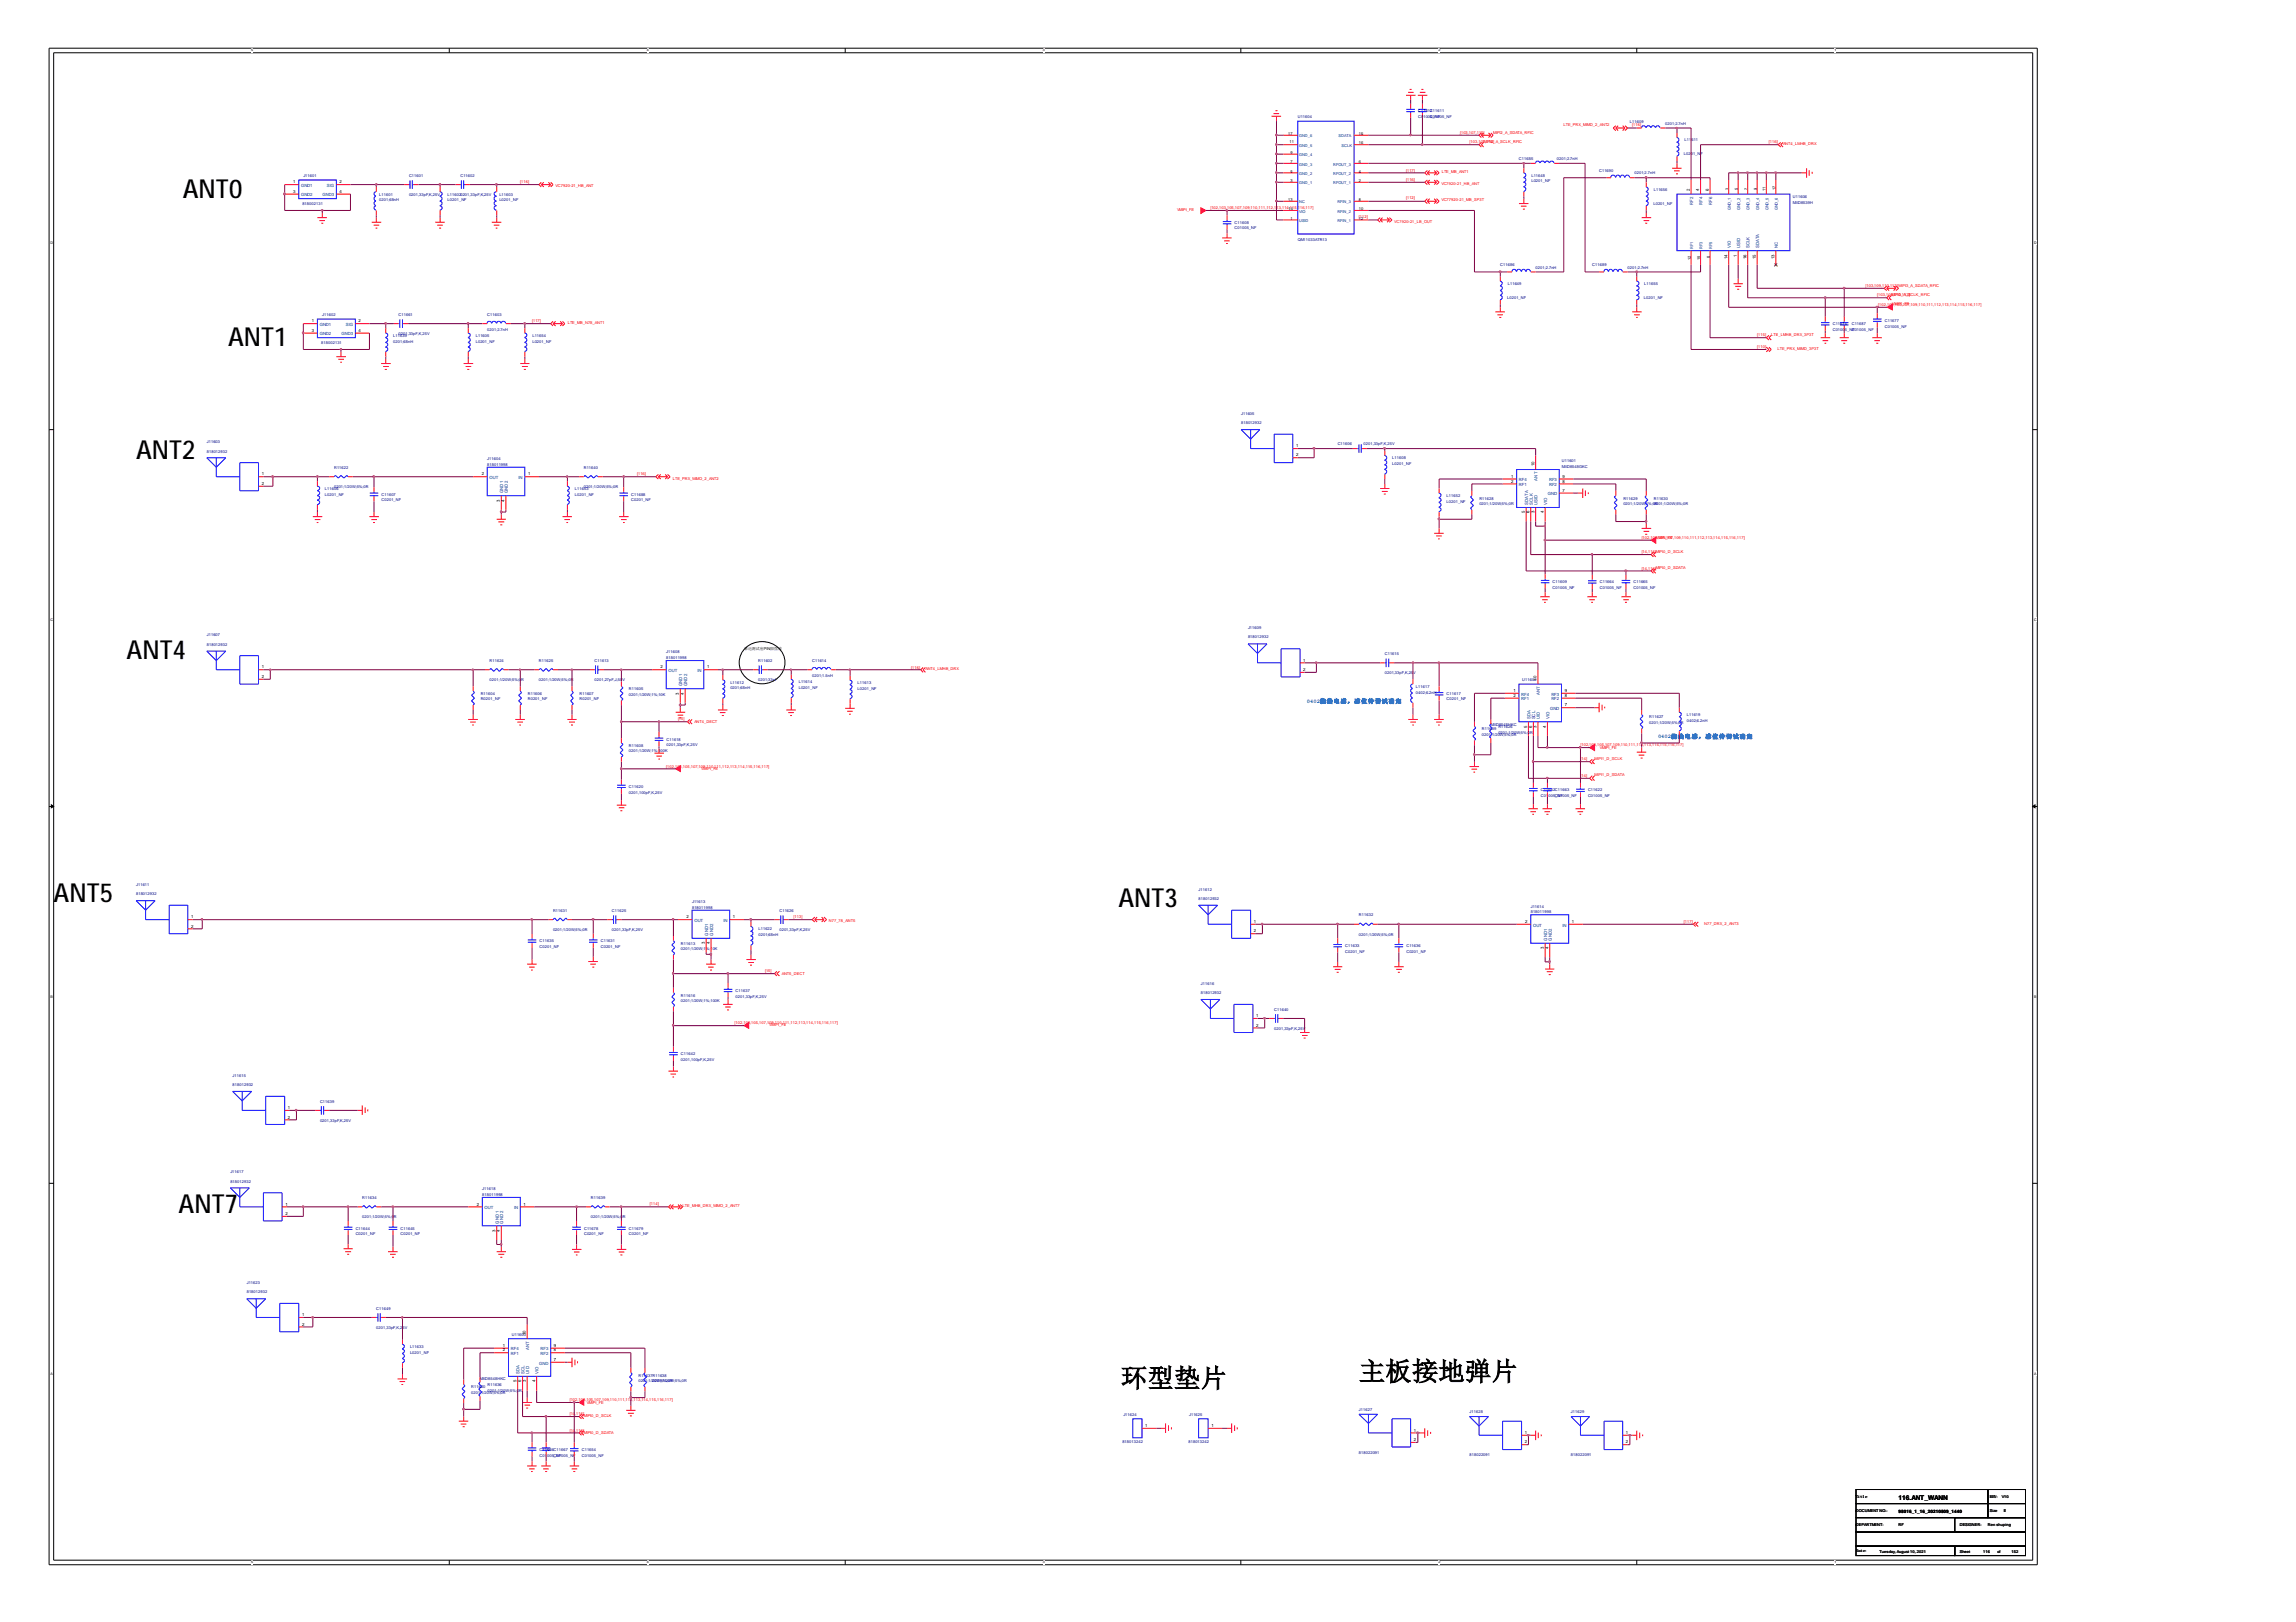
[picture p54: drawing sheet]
<svg xmlns="http://www.w3.org/2000/svg" width="297mm" height="210mm" viewBox="0 0 297 210" stroke-linecap="round" stroke-linejoin="round" font-family="sans-serif">
<defs><g id="words">
<g font-size="3.4">
<text x="23.7" y="25.6">ANT0</text>
<text x="29.5" y="44.8">ANT1</text>
<text x="17.6" y="59.4">ANT2</text>
<text x="16.4" y="85.3">ANT4</text>
<text x="6.9" y="116.7">ANT5</text>
<text x="144.7" y="117.3">ANT3</text>
<text x="23.1" y="156.9">ANT7</text>
<text x="145" y="179.5">环型垫片</text>
<text x="175.8" y="178.6">主板接地弹片</text>
</g>
<text font-size=".8" x="245.6" y="194.2">116.ANT_WANN</text>
<g font-size=".7" fill="#0080bf">
<text x="169.1" y="91">0402绕 线 电 感 ， 感 值 待 调 试 确 定</text>
<text x="214.5" y="95.6">0402绕 线 电 感 ， 感 值 待 调 试 确 定</text>
</g>
<g font-size=".6">
<text x="37.9" y="23.7">1</text>
<text x="43.9" y="23.7">2</text>
<text x="37.9" y="24.9">3</text>
<text x="43.9" y="24.9">4</text>
<text x="218.6" y="24.7" transform="rotate(-90 218.6 24.7)">2</text>
<text x="219.8" y="24.7" transform="rotate(-90 219.8 24.7)">4</text>
<text x="221.1" y="24.7" transform="rotate(-90 221.1 24.7)">6</text>
<text x="223.5" y="33.5" transform="rotate(-90 223.5 33.5)">14</text>
<text x="224.7" y="33.2" transform="rotate(-90 224.7 33.2)">1</text>
<text x="225.9" y="33.5" transform="rotate(-90 225.9 33.5)">16</text>
<text x="227.2" y="33.5" transform="rotate(-90 227.2 33.5)">15</text>
<text x="229.6" y="33.5" transform="rotate(-90 229.6 33.5)">13</text>
<text x="40.3" y="41.7">1</text>
<text x="46.4" y="41.7">2</text>
<text x="40.3" y="42.9">3</text>
<text x="46.4" y="42.9">4</text>
<text x="167.7" y="57.9">1</text>
<text x="167.7" y="59.1">2</text>
<text x="33.9" y="61.5">1</text>
<text x="33.9" y="62.8">2</text>
<text x="62.3" y="61.5">2</text>
<text x="64.7" y="64.9" transform="rotate(-90 64.7 64.9)">3</text>
<text x="65.3" y="64.9" transform="rotate(-90 65.3 64.9)">4</text>
<text x="68.3" y="61.5">1</text>
<text x="195.5" y="61.8">1</text>
<text x="195.5" y="62.5">2</text>
<text x="198.5" y="60.3" transform="rotate(-90 198.5 60.3)">10</text>
<text x="202.1" y="63.6">7</text>
<text x="202.1" y="62.5">8</text>
<text x="202.1" y="61.8">9</text>
<text x="197.3" y="66.4" transform="rotate(-90 197.3 66.4)">5</text>
<text x="197.9" y="66.4" transform="rotate(-90 197.9 66.4)">6</text>
<text x="198.5" y="66.4" transform="rotate(-90 198.5 66.4)">3</text>
<text x="199.7" y="66.4" transform="rotate(-90 199.7 66.4)">4</text>
<text x="33.9" y="86.5">1</text>
<text x="33.9" y="87.7">2</text>
<text x="85.5" y="86.5">2</text>
<text x="87.8" y="89.9" transform="rotate(-90 87.8 89.9)">3</text>
<text x="88.5" y="89.9" transform="rotate(-90 88.5 89.9)">4</text>
<text x="91.5" y="86.5">1</text>
<text x="168.6" y="85.6">1</text>
<text x="168.6" y="86.8">2</text>
<text x="195.8" y="89.5">1</text>
<text x="198.8" y="88.1" transform="rotate(-90 198.8 88.1)">10</text>
<text x="202.4" y="89.5">9</text>
<text x="195.8" y="90.2">2</text>
<text x="197.6" y="94.2" transform="rotate(-90 197.6 94.2)">5</text>
<text x="198.2" y="94.2" transform="rotate(-90 198.2 94.2)">6</text>
<text x="198.8" y="94.2" transform="rotate(-90 198.8 94.2)">3</text>
<text x="200" y="94.2" transform="rotate(-90 200 94.2)">4</text>
<text x="202.4" y="90.2">8</text>
<text x="202.4" y="91.4">7</text>
<text x="24.7" y="118.8">1</text>
<text x="88.8" y="118.8">2</text>
<text x="94.8" y="118.8">1</text>
<text x="162.2" y="119.4">1</text>
<text x="197.3" y="119.4">2</text>
<text x="203.4" y="119.4">1</text>
<text x="24.7" y="120">2</text>
<text x="91.2" y="122.2" transform="rotate(-90 91.2 122.2)">3</text>
<text x="91.8" y="122.2" transform="rotate(-90 91.8 122.2)">4</text>
<text x="162.2" y="120.7">2</text>
<text x="199.7" y="122.8" transform="rotate(-90 199.7 122.8)">3</text>
<text x="200.3" y="122.8" transform="rotate(-90 200.3 122.8)">4</text>
<text x="162.5" y="131.6">1</text>
<text x="162.5" y="132.9">2</text>
<text x="37.3" y="143.5">1</text>
<text x="37.3" y="144.8">2</text>
<text x="36.9" y="156">1</text>
<text x="36.9" y="157.2">2</text>
<text x="61.7" y="156">2</text>
<text x="64.1" y="159.4" transform="rotate(-90 64.1 159.4)">3</text>
<text x="64.7" y="159.4" transform="rotate(-90 64.7 159.4)">4</text>
<text x="67.7" y="156">1</text>
<text x="39.1" y="170.3">1</text>
<text x="39.1" y="171.5">2</text>
<text x="68" y="172.8" transform="rotate(-90 68 172.8)">10</text>
<text x="65.1" y="174.3">1</text>
<text x="65.1" y="174.9">2</text>
<text x="66.8" y="178.9" transform="rotate(-90 66.8 178.9)">5</text>
<text x="67.4" y="178.9" transform="rotate(-90 67.4 178.9)">6</text>
<text x="68" y="178.9" transform="rotate(-90 68 178.9)">3</text>
<text x="69.3" y="178.9" transform="rotate(-90 69.3 178.9)">4</text>
<text x="71.7" y="176.1">7</text>
<text x="71.7" y="174.9">8</text>
<text x="71.7" y="174.3">9</text>
<text x="148.2" y="184.7">1</text>
<text x="156.7" y="184.7">1</text>
<text x="182.9" y="185.3">1</text>
<text x="197.3" y="185.6">1</text>
<text x="210.4" y="185.6">1</text>
<text x="182.9" y="186.5">2</text>
<text x="197.3" y="186.8">2</text>
<text x="210.4" y="186.8">2</text>
<text x="245.6" y="195.8">98016_1_16_20210809_1440</text>
</g>
<g font-size=".6" fill="#004080">
<text x="38.9" y="24.2">GND1</text>
<text x="38.9" y="25.4">GND2</text>
<text x="41.7" y="25.4">GND3</text>
<text x="42.3" y="24.2">SIG</text>
<text x="219" y="26.5" transform="rotate(-90 219 26.5)">RF2</text>
<text x="220.3" y="26.5" transform="rotate(-90 220.3 26.5)">RF4</text>
<text x="221.5" y="26.5" transform="rotate(-90 221.5 26.5)">RF6</text>
<text x="223.9" y="32.1" transform="rotate(-90 223.9 32.1)">VIO</text>
<text x="225.1" y="32.1" transform="rotate(-90 225.1 32.1)">USID</text>
<text x="226.4" y="32.1" transform="rotate(-90 226.4 32.1)">SCLK</text>
<text x="227.6" y="32.1" transform="rotate(-90 227.6 32.1)">SDATA</text>
<text x="230" y="32.1" transform="rotate(-90 230 32.1)">NC</text>
<text x="41.4" y="42.2">GND1</text>
<text x="41.4" y="43.4">GND2</text>
<text x="44.2" y="43.4">GND3</text>
<text x="44.7" y="42.2">SIG</text>
<text x="63.3" y="62">OUT</text>
<text x="65.1" y="63.9" transform="rotate(-90 65.1 63.9)">GND1</text>
<text x="65.7" y="63.9" transform="rotate(-90 65.7 63.9)">GND2</text>
<text x="67.1" y="62">IN</text>
<text x="196.5" y="62.3">RF4</text>
<text x="196.5" y="62.9">RF1</text>
<text x="197.7" y="65.4" transform="rotate(-90 197.7 65.4)">SDATA</text>
<text x="198.3" y="65.4" transform="rotate(-90 198.3 65.4)">SCLK</text>
<text x="198.9" y="65.4" transform="rotate(-90 198.9 65.4)">USID</text>
<text x="198.9" y="62.2" transform="rotate(-90 198.9 62.2)">ANT</text>
<text x="200.2" y="65.4" transform="rotate(-90 200.2 65.4)">VIO</text>
<text x="200.2" y="64.1">GND</text>
<text x="200.4" y="62.9">RF2</text>
<text x="200.4" y="62.3">RF3</text>
<text x="86.5" y="87">OUT</text>
<text x="88.3" y="88.8" transform="rotate(-90 88.3 88.8)">GND1</text>
<text x="88.9" y="88.8" transform="rotate(-90 88.9 88.8)">GND2</text>
<text x="90.3" y="87">IN</text>
<text x="199.2" y="90" transform="rotate(-90 199.2 90)">ANT</text>
<text x="196.8" y="90">RF4</text>
<text x="196.8" y="90.6">RF1</text>
<text x="198" y="93.1" transform="rotate(-90 198 93.1)">SDA</text>
<text x="198.6" y="93.1" transform="rotate(-90 198.6 93.1)">SCL</text>
<text x="199.2" y="93.1" transform="rotate(-90 199.2 93.1)">UID</text>
<text x="200.4" y="93.1" transform="rotate(-90 200.4 93.1)">VIO</text>
<text x="200.5" y="91.9">GND</text>
<text x="200.7" y="90.6">RF2</text>
<text x="200.7" y="90">RF3</text>
<text x="89.8" y="119.3">OUT</text>
<text x="93.6" y="119.3">IN</text>
<text x="198.3" y="119.9">OUT</text>
<text x="202.1" y="119.9">IN</text>
<text x="91.6" y="121.1" transform="rotate(-90 91.6 121.1)">GND1</text>
<text x="92.2" y="121.1" transform="rotate(-90 92.2 121.1)">GND2</text>
<text x="200.2" y="121.8" transform="rotate(-90 200.2 121.8)">GND1</text>
<text x="200.7" y="121.8" transform="rotate(-90 200.7 121.8)">GND2</text>
<text x="62.7" y="156.5">OUT</text>
<text x="64.5" y="158.3" transform="rotate(-90 64.5 158.3)">GND1</text>
<text x="65.1" y="158.3" transform="rotate(-90 65.1 158.3)">GND2</text>
<text x="66.5" y="156.5">IN</text>
<text x="66.1" y="174.8">RF4</text>
<text x="66.1" y="175.4">RF1</text>
<text x="67.2" y="177.8" transform="rotate(-90 67.2 177.8)">SDA</text>
<text x="67.9" y="177.8" transform="rotate(-90 67.9 177.8)">SCL</text>
<text x="68.5" y="177.8" transform="rotate(-90 68.5 177.8)">UID</text>
<text x="68.5" y="174.7" transform="rotate(-90 68.5 174.7)">ANT</text>
<text x="69.7" y="177.8" transform="rotate(-90 69.7 177.8)">VIO</text>
<text x="69.8" y="176.6">GND</text>
<text x="69.9" y="175.4">RF2</text>
<text x="69.9" y="174.8">RF3</text>
</g>
<g font-size=".5">
<text x="32.5" y="6.7">5</text>
<text x="83.7" y="6.7">4</text>
<text x="134.9" y="6.7">3</text>
<text x="186.1" y="6.7">2</text>
<text x="237.3" y="6.7">1</text>
<text x="166.7" y="17.5">17</text>
<text x="175.8" y="17.5">15</text>
<text x="166.8" y="18.6">11</text>
<text x="167" y="23.6">3</text>
<text x="167" y="22.3">5</text>
<text x="167" y="21.1">7</text>
<text x="167" y="19.9">9</text>
<text x="175.8" y="18.7">16</text>
<text x="175.8" y="23.6">2</text>
<text x="175.8" y="22.3">4</text>
<text x="175.8" y="21.1">6</text>
<text x="166.7" y="26">13</text>
<text x="167" y="28.4">1</text>
<text x="175.8" y="26">8</text>
<text x="175.8" y="27.2">10</text>
<text x="175.8" y="28.4">12</text>
<text x="223.6" y="24.5" transform="rotate(-90 223.6 24.5)">3</text>
<text x="224.8" y="24.5" transform="rotate(-90 224.8 24.5)">5</text>
<text x="226.1" y="24.5" transform="rotate(-90 226.1 24.5)">7</text>
<text x="227.3" y="24.5" transform="rotate(-90 227.3 24.5)">9</text>
<text x="228.4" y="24.7" transform="rotate(-90 228.4 24.7)">11</text>
<text x="229.7" y="24.5" transform="rotate(-90 229.7 24.5)">17</text>
<text x="6.5" y="31.6">D</text>
<text x="218.7" y="33.7" transform="rotate(-90 218.7 33.7)">12</text>
<text x="220" y="33.7" transform="rotate(-90 220 33.7)">10</text>
<text x="221.2" y="33.3" transform="rotate(-90 221.2 33.3)">8</text>
<text x="263.1" y="31.6">D</text>
<text x="6.5" y="80.4">C</text>
<text x="263.1" y="80.4">C</text>
<text x="96.3" y="84.1">靠近测试座PIN脚摆放</text>
<text x="6.5" y="129.1">B</text>
<text x="263.1" y="129.1">B</text>
<text x="6.5" y="177.9">A</text>
<text x="263.1" y="177.9">A</text>
<text x="240.1" y="193.8">Title</text>
<text x="240.1" y="195.7">DOCUMENT NO.:</text>
<text x="240.1" y="197.5">DEPARTMENT:</text>
<text x="245.6" y="197.5">RF</text>
<text x="253.5" y="197.5">DESIGNER:</text>
<text x="257.2" y="197.5">Ren shuping</text>
<text x="257.4" y="195.7">Size</text>
<text x="257.4" y="193.8">REV:</text>
<text x="259" y="193.9">V10</text>
<text x="259.2" y="195.7">E</text>
<text x="32.5" y="202.3">5</text>
<text x="83.7" y="202.3">4</text>
<text x="134.9" y="202.3">3</text>
<text x="186.1" y="202.3">2</text>
<text x="237.3" y="202.3">1</text>
<text x="240.2" y="200.9">Date:</text>
<text x="243.2" y="200.9">Tuesday, August 10, 2021</text>
<text x="253.5" y="200.9">Sheet</text>
<text x="256.6" y="200.9">116</text>
<text x="258.4" y="200.9">of</text>
<text x="260.2" y="200.9">152</text>
</g>
<g font-size=".5" fill="#000080">
<text x="167.9" y="15.3">U11604</text>
<text x="183.5" y="14.5">C11612</text>
<text x="183.5" y="15.3">C01005_NF</text>
<text x="185" y="14.5">C11611</text>
<text x="185" y="15.3">C01005_NF</text>
<text x="210.9" y="15.9">L11609</text>
<text x="215.4" y="16.2">0201;2.7nH</text>
<text x="39.2" y="23">J11601</text>
<text x="52.9" y="22.9">C11601</text>
<text x="59.6" y="22.9">C11602</text>
<text x="196.5" y="20.8">C11685</text>
<text x="198.1" y="22.9">L11648</text>
<text x="198.1" y="23.6">L0201_NF</text>
<text x="201.4" y="20.8">0201;2.7nH</text>
<text x="206.9" y="22.3">C11690</text>
<text x="211.5" y="22.6">0201;2.7nH</text>
<text x="217.8" y="20.1">L0201_NF</text>
<text x="217.9" y="18.3">L11611</text>
<text x="39.1" y="26.5">818002131</text>
<text x="49.1" y="25.3">L11601</text>
<text x="49.1" y="26">0201;68nH</text>
<text x="52.9" y="25.4">0201,33pF,K,25V</text>
<text x="57.9" y="25.3">L116020201,33pF,K,25V</text>
<text x="57.9" y="26">L0201_NF</text>
<text x="64.6" y="25.3">L11603</text>
<text x="64.6" y="26">L0201_NF</text>
<text x="159.7" y="29">C11608</text>
<text x="159.7" y="29.7">C01005_NF</text>
<text x="213.9" y="26.6">L0201_NF</text>
<text x="214" y="24.7">L11656</text>
<text x="231.9" y="25.6">U11606</text>
<text x="231.9" y="26.3">MXD8539H</text>
<text x="167.9" y="31.2">QM11033ATR13</text>
<text x="194.1" y="34.5">C11686</text>
<text x="198.7" y="34.8">0201;2.7nH</text>
<text x="206" y="34.5">C11689</text>
<text x="210.6" y="34.8">0201;2.7nH</text>
<text x="41.7" y="40.9">J11602</text>
<text x="51.6" y="40.9">C11661</text>
<text x="63" y="40.9">C11603</text>
<text x="195" y="38.7">L0201_NF</text>
<text x="195.1" y="36.9">L11649</text>
<text x="212.7" y="38.7">L0201_NF</text>
<text x="212.7" y="36.9">L11655</text>
<text x="243.8" y="41.7">C11677</text>
<text x="41.6" y="44.5">818002131</text>
<text x="50.9" y="43.6">L11639</text>
<text x="50.9" y="44.3">0201;68nH</text>
<text x="51.6" y="43.4">0201,33pF,K,25V</text>
<text x="61.6" y="43.6">L11605</text>
<text x="61.6" y="44.3">L0201_NF</text>
<text x="63" y="42.8">0201;2.7nH</text>
<text x="68.9" y="43.6">L11654</text>
<text x="68.9" y="44.3">L0201_NF</text>
<text x="237.1" y="42.1">C11674</text>
<text x="237.1" y="42.8">C01005_NF</text>
<text x="239.6" y="42.1">C11687</text>
<text x="239.6" y="42.8">C01005_NF</text>
<text x="243.8" y="42.4">C01005_NF</text>
<text x="160.6" y="53.7">J11605</text>
<text x="26.8" y="57.3">J11603</text>
<text x="26.8" y="58.6">818012932</text>
<text x="63" y="59.5">J11604</text>
<text x="160.6" y="54.9">818012932</text>
<text x="173.1" y="57.6">C11606</text>
<text x="176.4" y="57.6">0201,33pF,K,25V</text>
<text x="180.1" y="59.5">L11608</text>
<text x="202.1" y="59.8">U11601</text>
<text x="42" y="63.4">L11606</text>
<text x="42" y="64.1">L0201_NF</text>
<text x="43.2" y="60.7">R11622</text>
<text x="43.2" y="63.2">0201;1/20W;5%;0R</text>
<text x="49.4" y="64.1">C11607</text>
<text x="49.4" y="64.9">C0201_NF</text>
<text x="63" y="60.3">818011998</text>
<text x="74.4" y="63.4">L11653</text>
<text x="74.4" y="64.1">L0201_NF</text>
<text x="75.5" y="60.7">R11640</text>
<text x="75.5" y="63.2">0201;1/20W;5%;0R</text>
<text x="81.7" y="64.1">C11688</text>
<text x="81.7" y="64.9">C0201_NF</text>
<text x="180.1" y="60.2">L0201_NF</text>
<text x="187.2" y="64.3">L11652</text>
<text x="187.2" y="65.1">L0201_NF</text>
<text x="191.4" y="64.7">R11628</text>
<text x="191.4" y="65.4">0201;1/20W;5%;0R</text>
<text x="202.1" y="60.6">MXD8548GKC</text>
<text x="210" y="64.7">R11629</text>
<text x="210" y="65.4">0201;1/20W;5%;0R</text>
<text x="214" y="64.7">R11630</text>
<text x="214" y="65.4">0201;1/20W;5%;0R</text>
<text x="200.9" y="75.4">C11609</text>
<text x="200.9" y="76.2">C01005_NF</text>
<text x="207" y="75.5">C11664</text>
<text x="207" y="76.2">C01005_NF</text>
<text x="211.3" y="75.5">C11665</text>
<text x="211.3" y="76.2">C01005_NF</text>
<text x="26.8" y="82.3">J11607</text>
<text x="26.8" y="83.5">818012932</text>
<text x="161.5" y="81.4">J11609</text>
<text x="161.5" y="82.6">818012932</text>
<text x="62.2" y="89.9">R11604</text>
<text x="63.3" y="85.7">R11624</text>
<text x="63.3" y="88.2">0201;1/20W;5%;0R</text>
<text x="68.3" y="89.9">R11606</text>
<text x="69.7" y="85.7">R11625</text>
<text x="69.7" y="88.2">0201;1/20W;5%;0R</text>
<text x="75" y="89.9">R11607</text>
<text x="76.9" y="85.7">C11613</text>
<text x="76.9" y="88.2">0201,27pF,J,50V</text>
<text x="81.4" y="89.3">R11605</text>
<text x="86.2" y="84.5">J11608</text>
<text x="86.2" y="85.2">818011998</text>
<text x="94.5" y="88.5">L11612</text>
<text x="94.5" y="89.2">0201;68nH</text>
<text x="98.1" y="85.7">R11602</text>
<text x="98.1" y="88.2">0201;33pF</text>
<text x="103.3" y="88.4">L11614</text>
<text x="103.3" y="89.1">L0201_NF</text>
<text x="105.1" y="85.7">C11614</text>
<text x="105.1" y="87.6">0201;1.5nH</text>
<text x="111" y="88.5">L11613</text>
<text x="111" y="89.3">L0201_NF</text>
<text x="179.2" y="84.8">C11615</text>
<text x="179.2" y="87.3">0201,33pF,K,25V</text>
<text x="183.2" y="89">L11617</text>
<text x="183.2" y="89.8">0402;6.2nH</text>
<text x="187.2" y="89.9">C11617</text>
<text x="196.9" y="88.2">U11602</text>
<text x="62.2" y="90.6">R0201_NF</text>
<text x="68.3" y="90.6">R0201_NF</text>
<text x="75" y="90.6">R0201_NF</text>
<text x="81.4" y="90.1">0201;1/20W;1%;10K</text>
<text x="86.2" y="95.9">C11618</text>
<text x="187.2" y="90.6">C0201_NF</text>
<text x="191.7" y="94.5">R11609</text>
<text x="191.7" y="95.2">0201;1/20W;5%;0R</text>
<text x="192.9" y="93.9">MXD8548HKC</text>
<text x="193.8" y="94.2">R11626</text>
<text x="193.8" y="94.9">0201;1/20W;5%;0R</text>
<text x="213.4" y="93">R11627</text>
<text x="213.4" y="93.7">0201;1/20W;5%;0R</text>
<text x="218.2" y="92.7">L11619</text>
<text x="218.2" y="93.4">0402;6.2nH</text>
<text x="81.4" y="96.7">R11608</text>
<text x="81.4" y="97.4">0201;1/20W;1%;100K</text>
<text x="81.4" y="102">C11620</text>
<text x="86.2" y="96.6">0201,33pF,K,25V</text>
<text x="81.4" y="102.8">0201,100pF,K,25V</text>
<text x="199.3" y="102.4">C11662C11663</text>
<text x="199.3" y="103.2">C01005_NF</text>
<text x="201.2" y="103.2">C01005_NF</text>
<text x="205.4" y="102.4">C11622</text>
<text x="205.4" y="103.2">C01005_NF</text>
<text x="17.6" y="114.6">J11611</text>
<text x="17.6" y="115.8">818012932</text>
<text x="71.5" y="118">R11631</text>
<text x="79.2" y="118">C11625</text>
<text x="89.5" y="116.8">J11613</text>
<text x="89.5" y="117.6">818011998</text>
<text x="100.8" y="118">C11626</text>
<text x="155.1" y="115.2">J11612</text>
<text x="155.1" y="116.5">818012932</text>
<text x="175.8" y="118.6">R11632</text>
<text x="198" y="117.4">J11614</text>
<text x="198" y="118.2">818011998</text>
<text x="69.8" y="121.9">C11635</text>
<text x="69.8" y="122.7">C0201_NF</text>
<text x="71.5" y="120.5">0201;1/20W;5%;0R</text>
<text x="77.7" y="121.9">C11631</text>
<text x="77.7" y="122.7">C0201_NF</text>
<text x="79.2" y="120.5">0201,33pF,K,25V</text>
<text x="88.1" y="122.2">R11613</text>
<text x="88.1" y="123">0201;1/20W;1%;10K</text>
<text x="98.1" y="120.4">L11622</text>
<text x="98.1" y="121.1">0201;68nH</text>
<text x="100.8" y="120.5">0201,33pF,K,25V</text>
<text x="174" y="122.6">C11633</text>
<text x="174" y="123.3">C0201_NF</text>
<text x="175.8" y="121.1">0201;1/20W;5%;0R</text>
<text x="181.9" y="122.6">C11636</text>
<text x="181.9" y="123.3">C0201_NF</text>
<text x="88.1" y="129">R11616</text>
<text x="88.1" y="129.7">0201;1/20W;1%;100K</text>
<text x="95.2" y="128.3">C11637</text>
<text x="95.2" y="129.1">0201,33pF,K,25V</text>
<text x="155.4" y="127.4">J11616</text>
<text x="155.4" y="128.7">818012932</text>
<text x="164.8" y="130.8">C11640</text>
<text x="88.1" y="136.6">C11642</text>
<text x="88.1" y="137.3">0201,100pF,K,25V</text>
<text x="164.8" y="133.3">0201,33pF,K,25V</text>
<text x="30.1" y="139.3">J11615</text>
<text x="30.1" y="140.5">818012932</text>
<text x="41.4" y="142.7">C11639</text>
<text x="41.4" y="145.2">0201,33pF,K,25V</text>
<text x="29.8" y="151.8">J11617</text>
<text x="29.8" y="153">818012932</text>
<text x="46.9" y="155.2">R11634</text>
<text x="62.4" y="154">J11618</text>
<text x="62.4" y="154.7">818011998</text>
<text x="76.5" y="155.2">R11639</text>
<text x="46" y="159.1">C11644</text>
<text x="46" y="159.9">C0201_NF</text>
<text x="46.9" y="157.7">0201;1/20W;5%;0R</text>
<text x="51.8" y="159.1">C11645</text>
<text x="51.8" y="159.9">C0201_NF</text>
<text x="75.6" y="159.1">C11678</text>
<text x="75.6" y="159.9">C0201_NF</text>
<text x="76.5" y="157.7">0201;1/20W;5%;0R</text>
<text x="81.4" y="159.1">C11679</text>
<text x="81.4" y="159.9">C0201_NF</text>
<text x="31.9" y="166.1">J11623</text>
<text x="31.9" y="167.4">818012932</text>
<text x="48.7" y="169.5">C11649</text>
<text x="48.7" y="172">0201,33pF,K,25V</text>
<text x="66.2" y="172.9">U11603</text>
<text x="53" y="174.5">L11633</text>
<text x="53" y="175.2">L0201_NF</text>
<text x="61" y="179.7">R11620</text>
<text x="62.1" y="178.6">MXD8548HKC</text>
<text x="63.1" y="179.4">R11636</text>
<text x="82.6" y="178.2">R11637R11638</text>
<text x="82.6" y="178.9">0201;1/20W;5%;0R</text>
<text x="84.4" y="178.9">0201;1/20W;5%;0R</text>
<text x="61" y="180.4">0201;1/20W;5%;0R</text>
<text x="63.1" y="180.1">0201;1/20W;5%;0R</text>
<text x="145.3" y="183.3">J11624</text>
<text x="153.8" y="183.3">J11625</text>
<text x="175.8" y="182.6">J11627</text>
<text x="190.1" y="182.9">J11628</text>
<text x="203.2" y="182.9">J11629</text>
<text x="69.8" y="187.8">C11666C11667</text>
<text x="69.8" y="188.5">C01005_NF</text>
<text x="71.6" y="188.5">C01005_NF</text>
<text x="75.3" y="187.8">C11654</text>
<text x="75.3" y="188.5">C01005_NF</text>
<text x="145.2" y="186.8">818013242</text>
<text x="153.8" y="186.8">818013242</text>
<text x="175.8" y="188.1">818022091</text>
<text x="190.1" y="188.4">818022091</text>
<text x="203.2" y="188.4">818022091</text>
</g>
<g font-size=".5" fill="#004080">
<text x="168.1" y="17.8">GND_6</text>
<text x="173.2" y="17.8">SDATA</text>
<text x="168.1" y="23.8">GND_1</text>
<text x="168.1" y="22.6">GND_2</text>
<text x="168.1" y="21.4">GND_3</text>
<text x="168.1" y="20.2">GND_4</text>
<text x="168.1" y="19">GND_5</text>
<text x="172.5" y="23.8">RFOUT_1</text>
<text x="172.5" y="22.6">RFOUT_2</text>
<text x="172.5" y="21.4">RFOUT_3</text>
<text x="173.6" y="19">SCLK</text>
<text x="168.1" y="28.7">USID</text>
<text x="168.1" y="26.3">NC</text>
<text x="168.1" y="27.5">VIO</text>
<text x="173" y="26.3">RFIN_3</text>
<text x="173" y="27.5">RFIN_2</text>
<text x="173" y="28.7">RFIN_1</text>
<text x="223.9" y="27.2" transform="rotate(-90 223.9 27.2)">GND_1</text>
<text x="225.1" y="27.2" transform="rotate(-90 225.1 27.2)">GND_2</text>
<text x="226.4" y="27.2" transform="rotate(-90 226.4 27.2)">GND_3</text>
<text x="227.6" y="27.2" transform="rotate(-90 227.6 27.2)">GND_4</text>
<text x="228.8" y="27.2" transform="rotate(-90 228.8 27.2)">GND_5</text>
<text x="230" y="27.2" transform="rotate(-90 230 27.2)">GND_6</text>
<text x="219" y="32.2" transform="rotate(-90 219 32.2)">RF1</text>
<text x="220.3" y="32.2" transform="rotate(-90 220.3 32.2)">RF3</text>
<text x="221.5" y="32.2" transform="rotate(-90 221.5 32.2)">RF5</text>
</g>
<g font-size=".5" fill="#f00">
<text x="188.9" y="17.3">[103,107,115]</text>
<text x="193.2" y="17.3">MIPI2_A_SDATA_RFIC</text>
<text x="202.3" y="16.3">LTE_PRX_MIMO_2_ANT2</text>
<text x="211.2" y="16.4">[116]</text>
<text x="67.3" y="23.7">[116]</text>
<text x="181.9" y="23.4">[116]</text>
<text x="181.9" y="22.2">[117]</text>
<text x="186.5" y="23.9">VC7920-21_HB_ANT</text>
<text x="186.5" y="22.5">LTE_MB_ANT1</text>
<text x="190.1" y="18.6">[103,107M,115]</text>
<text x="192.3" y="18.5">IPI2_A_SCLK_RFIC</text>
<text x="228.9" y="18.6">[116]</text>
<text x="230.7" y="18.8">ANT4_LMHB_DRX</text>
<text x="71.9" y="24.2">VC7920-21_HB_ANT</text>
<text x="152.3" y="27.3">VMIPI_FE</text>
<text x="156.6" y="27.1">[102,103,105,107,109,110,111,112,113,11414</text>
<text x="166.8" y="27.1">,115,</text>
<text x="167.9" y="27.1">116,117]</text>
<text x="175.8" y="28.3">[112]</text>
<text x="180.4" y="28.8">VC7920-21_LB_OUT</text>
<text x="181.9" y="25.8">[112]</text>
<text x="186.5" y="26">VC77920-21_MB_SP3T</text>
<text x="68.8" y="41.7">[117]</text>
<text x="73.4" y="42">LTE_MB_N78_ANT1</text>
<text x="241.3" y="37.1">[103,109,110,112]MIPI3_A_SDATA_RFIC</text>
<text x="242.9" y="38.4">[103,109M,110,112]</text>
<text x="243" y="39.6">[102,103VMIPI_FE</text>
<text x="245" y="39.6">,105,107,109,110,111,112,113,114,115,116,117]</text>
<text x="245.1" y="38.3">IPI3_A_SCLK_RFIC</text>
<text x="227.3" y="45.1">[110]</text>
<text x="227.3" y="43.5">[115]</text>
<text x="229.2" y="43.5">LTE_LMHB_DRX_3P3T</text>
<text x="230" y="45.3">LTE_PRX_MIMO_3P3T</text>
<text x="82.4" y="61.5">[116]</text>
<text x="87" y="62.1">LTE_PRX_MIMO_2_ANT2</text>
<text x="212.4" y="69.8">[102,103VMIPI_FE</text>
<text x="212.4" y="71.6">[14,116]MIPI0_D_SCLK</text>
<text x="214.4" y="69.8">,105,107,109,110,111,112,113,114,115,116,117]</text>
<text x="212.4" y="73.7">[14,116]MIPI0_D_SDATA</text>
<text x="117.9" y="86.5">[116]</text>
<text x="119.7" y="86.8">ANT4_LMHB_DRX</text>
<text x="87.7" y="93.2">[15]</text>
<text x="89.8" y="93.6">ANT4_DECT</text>
<text x="86.2" y="99.3">[102,103,105,107,109,110,111,112,113,114,115,116,117]</text>
<text x="90.7" y="99.6">VMIPI_FE</text>
<text x="204.5" y="96.6">[102,103,105,107,109,110,111,112,113,114,115,116,117]</text>
<text x="204.5" y="98.4">[</text>
<text x="204.5" y="100.6">[</text>
<text x="204.6" y="98.4">14]</text>
<text x="204.6" y="100.6">14]</text>
<text x="206.3" y="98.4">MIPI1_D_SCLK</text>
<text x="206.3" y="100.5">MIPI1_D_SDATA</text>
<text x="207" y="97">VMIPI_FE</text>
<text x="102.7" y="118.8">[113]</text>
<text x="107.2" y="119.3">N77_78_ANT5</text>
<text x="217.8" y="119.4">[117]</text>
<text x="220.5" y="119.7">N77_DRX_2_ANT3</text>
<text x="99" y="125.8">[15]</text>
<text x="101.1" y="126.2">ANT5_DECT</text>
<text x="95" y="132.6">[102,103,105,107,109,110,111,112,113,114,115,116,117]</text>
<text x="99.5" y="132.8">VMIPI_FE</text>
<text x="84.1" y="156">[114]</text>
<text x="88.3" y="156.2">LTE_MHB_DRX_MIMO_2_ANT7</text>
<text x="73.7" y="181.3">[102,103,105,107,109,110,111,112,113,114,115,116,117]</text>
<text x="73.7" y="183.1">[14</text>
<text x="73.7" y="185.3">[14</text>
<text x="74.4" y="183.1">,116]</text>
<text x="74.4" y="185.3">,116]</text>
<text x="75.5" y="183.4">MIPI0_D_SCLK</text>
<text x="75.5" y="185.5">MIPI0_D_SDATA</text>
<text x="75.9" y="181.7">VMIPI_FE</text>
</g>
</g></defs>
<path d="M6.3 6.2h257.3v196.3h-257.3zM6.9 6.8h256.1v195.1h-256.1z" fill="none" stroke="#000" stroke-width=".13"/>
<g fill="#fff">
<path d="M32.5 6.2h.2v.6h-.2z"/>
<path d="M32.5 201.9h.2v.6h-.2z"/>
</g>
<path d="M58.1 6.2v.6M58.1 201.9v.6" fill="none" stroke="#000" stroke-width=".13"/>
<g fill="#fff">
<path d="M83.7 6.2h.2v.6h-.2z"/>
<path d="M83.7 201.9h.2v.6h-.2z"/>
</g>
<path d="M109.3 6.2v.6M109.3 201.9v.6" fill="none" stroke="#000" stroke-width=".13"/>
<g fill="#fff">
<path d="M134.9 6.2h.2v.6h-.2z"/>
<path d="M134.9 201.9h.2v.6h-.2z"/>
</g>
<path d="M160.5 6.2v.6M160.5 201.9v.6" fill="none" stroke="#000" stroke-width=".13"/>
<g fill="#fff">
<path d="M186.1 6.2h.2v.6h-.2z"/>
<path d="M186.1 201.9h.2v.6h-.2z"/>
</g>
<path d="M211.8 6.2v.6M211.8 201.9v.6" fill="none" stroke="#000" stroke-width=".13"/>
<g fill="#fff">
<path d="M237.3 6.2h.2v.6h-.2z"/>
<path d="M237.3 201.9h.2v.6h-.2z"/>
<path d="M6.5 31.1h.3v.6h-.3z"/>
<path d="M263.1 31.1h.3v.6h-.3z"/>
<path d="M6.5 79.9h.3v.6h-.3z"/>
<path d="M263.1 79.9h.3v.6h-.3z"/>
</g>
<path d="M6.3 55.6h.6M263 55.6h.6" fill="none" stroke="#000" stroke-width=".13"/>
<g fill="#fff">
<path d="M6.5 128.7h.3v.6h-.3z"/>
<path d="M263.1 128.7h.3v.6h-.3z"/>
</g>
<path d="M6.3 104.4h.6M263 104.4h.6" fill="none" stroke="#000" stroke-width=".13"/>
<g fill="#000" stroke="#000" stroke-width=".13">
<path d="M6.6 104.2l.3 .2-.3 .1z" fill-rule="evenodd"/>
<path d="M263 104.4l.3-.2v.3z" fill-rule="evenodd"/>
</g>
<g fill="#fff">
<path d="M6.5 177.4h.3v.6h-.3z"/>
<path d="M263.1 177.4h.3v.6h-.3z"/>
</g>
<path d="M96.3 84a3.1 3.1 0 0 1 5.2 1.1 2.94 2.94 0 0 1-1.4 3 2.94 2.94 0 0 1-3.4-.2 2.62 2.62 0 0 1-.4-3.9zM6.3 153.1h.6M263 153.1h.6M240.1 192.8h17.1v1.8h-17.1zM240.1 194.6h17.1v1.8h-17.1zM240.1 198.3h21.9v1.8h-21.9zM240.1 196.4h21.9v1.9h-21.9zM252.9 196.4h9.1v1.9h-9.1zM257.2 192.8h4.8v1.8h-4.8zM257.2 194.6h4.8v1.8h-4.8zM240.1 200.1h12.8v1.2h-12.8zM252.9 200.1h9.1v1.2h-9.1z" fill="none" stroke="#000" stroke-width=".13"/>
<g fill="none" stroke="#f00" stroke-width=".13">
<path d="M164.5 15h1.2M164.8 14.7h.7M165 14.3h.3M165.1 15v.7M166 17.5h1.9M166 20h1.9M166 18.7h1.9M175.2 17.5h1.8M175.2 18.7h1.8M181.9 12.3h1.2M182.2 12h.7M182.4 11.6h.2"/>
<path d="M182.5 12.3v.6M182.5 13.4v.6M182.5 14.6v.7M183.4 12.3h1.3M183.7 12h.7M183.9 11.6h.2M184 12.3v.6M184 13.4v.6M184 14.6v.7M191.6 18.4l-.3 .3 .3 .3M191.6 17.5l.3 .3M191.6 17.2l-.3 .3 .3 .3"/>
<path d="M191.6 17.5h1.3M191.9 18.4l-.3 .3 .3 .3M191.9 17.2l-.3 .3M192.6 17.2l.3 .3M192.9 17.5l-.3 .3M192.9 17.2l.3 .3-.3 .3M209 16.3l-.3 .3 .3 .3M209 16.6l.3 .3M209 16.6h1.2M209.3 16.3l-.3 .3M209.9 16.3l.3 .3M210.2 16.3l.4 .3-.4 .3"/>
<path d="M210.2 16.6l-.3 .3M211.8 16.6h.6M214.8 16.6h.6M217 17.2v.6M230.4 18.4l-.4 .3 .4 .3M230.7 18.4l-.3 .3 .3 .3M36.8 23.9h1.9M36.8 25.1h1.9M41.1 28.2h1.2M41.3 28.5h.7M41.6 28.9h.2M41.7 27.6v.6"/>
<path d="M43.5 23.9h1.8M43.5 25.1h1.8M48.1 28.8h1.2M48.3 29.1h.8M48.6 29.5h.2M48.7 24.2v.6M48.7 27.2v.7M48.7 28.2v.6M52.3 23.9h.6M53.5 23.9h.6M56.3 28.8h1.2M56.6 29.1h.7"/>
<path d="M56.8 29.5h.3M56.9 24.2v.6M56.9 27.2v.7M56.9 28.2v.6M58.9 23.9h.7M60.2 23.9h.6M63.6 28.8h1.3M63.9 29.1h.7M64.1 29.5h.2M64.3 24.2v.6M64.3 27.2v.7M64.3 28.2v.6"/>
<path d="M70 23.6l-.3 .3 .3 .3M70 23.9l.4 .3M70 23.9h1.2M70.4 23.6l-.4 .3M71 23.6l.2 .3M71.2 23.6l.3 .3-.3 .3M71.2 23.9l-.2 .3M158.1 30.8h1.2M158.4 31.2h.7M158.6 31.5h.2M158.7 27.9v.6M158.7 29.1v.6"/>
<path d="M158.7 30.2v.6M166 22.4h1.9M166 23.6h1.9M166 26h1.9M166 28.5h1.9M166 21.1h1.9M166 27.2h1.9M175.2 22.4h1.8M175.2 23.6h1.8M175.2 26h1.8M175.2 28.5h1.8M175.2 21.1h1.8"/>
<path d="M175.2 27.2h1.8M178.6 28.2l-.4 .3 .4 .3M178.6 28.5l.3 .3M178.6 28.5h1.1M178.9 28.2l-.3 .3M179.5 28.2l.2 .3M179.7 28.5l-.2 .3M179.7 28.2l.4 .3-.4 .3M184.7 22.4h1.1M184.7 25.7l-.4 .3 .4 .3M184.7 23.3l-.4 .3 .4 .3M184.7 23.6l.3 .3"/>
<path d="M184.7 23.6h1.1M184.7 22.1l-.4 .3 .4 .3M184.7 22.4l.3 .3M184.7 26l.3 .3M184.7 26h1.1M185 23.3l-.3 .3M185 22.1l-.3 .3M185 25.7l-.3 .3M185.5 23.3l.3 .3M185.5 22.1l.3 .3M185.5 25.7l.3 .3M185.8 23.3l.4 .3-.4 .3"/>
<path d="M185.8 23.6l-.3 .3M185.8 22.1l.4 .3-.4 .3M185.8 22.4l-.3 .3M185.8 25.7l.4 .3-.4 .3M185.8 26l-.3 .3M194.1 35.8v.6M194.1 38.8v.6M194.1 39.8v.6M195 35.2h.6M196.5 26.3h1.2M196.8 26.7h.7M197 27.1h.3"/>
<path d="M197.1 21.8v.6M197.1 24.8v.6M197.1 25.7v.6M198 35.2h.7M198 21.1h.7M201.1 21.1h.6M206.9 35.2h.6M207.8 23h.6M209.9 35.2h.7M210.9 23h.6M211.8 35.8v.6M211.8 38.8v.6"/>
<path d="M211.8 39.8v.6M212.4 28.2h1.2M212.6 28.5h.8M212.9 28.9h.2M213 23.6v.6M213 26.6v.6M213 27.6v.6M216.3 21.8h1.3M216.6 22.1h.7M216.8 22.5h.3M217 20.2v.6M217 21.1v.7"/>
<path d="M218.8 23.3v1.8M218.8 32.4v1.9M220 23.3v1.8M220 32.4v1.9M221.2 23.3v1.8M221.2 32.4v1.9M223.6 23.3v1.8M223.6 32.4v1.9M224.3 36.7h1.2M224.5 37.1h.8M224.7 37.4h.3M224.9 23.3v1.8"/>
<path d="M224.9 32.4v1.9M224.9 36.1v.6M226.1 23.3v1.8M226.1 32.4v1.9M227.3 23.3v1.8M227.3 32.4v1.9M228.5 23.3v1.8M229.7 23.3v1.8M229.7 32.4v1.9M233.1 22.4h.6M233.7 21.8v1.2M234.1 22v.7"/>
<path d="M234.4 22.2v.3M244.1 37.3l.3 .3M244.1 37l-.3 .3 .3 .3M244.1 37.3h1.2M244.4 38.2l-.3 .3 .3 .3M244.4 37l-.3 .3M244.7 38.2l-.3 .3 .3 .3M245 37l.3 .3M245.3 37l.3 .3-.3 .3M245.3 37.3l-.3 .3M39.2 41.9h1.9M39.2 43.1h1.9"/>
<path d="M43.5 46.2h1.2M43.8 46.5h.7M44 46.9h.2M44.1 45.5v.7M46 41.9h1.8M46 43.1h1.8M49.3 47h1.2M49.6 47.4h.7M49.8 47.8h.2M49.9 42.5v.6M49.9 45.5v.7M49.9 46.5v.5"/>
<path d="M51 41.9h.6M52.2 41.9h.6M60 47h1.2M60.2 47.4h.8M60.5 47.8h.2M60.6 42.5v.6M60.6 45.5v.7M60.6 46.5v.5M62.4 41.9h.6M65.4 41.9h.7M67.3 47h1.2M67.5 47.4h.8"/>
<path d="M67.8 47.8h.2M67.9 42.5v.6M67.9 45.5v.7M67.9 46.5v.5M71.5 41.6l-.3 .3 .3 .3M71.5 41.9l.4 .3M71.5 41.9h1.3M71.9 41.6l-.4 .3M72.5 41.6l.3 .3M72.8 41.6l.3 .3-.3 .3M72.8 41.9l-.3 .3M167.3 58.1h.6"/>
<path d="M167.3 59.2h.6M175 58.1h.6M176.2 58.1h.6M179.2 58.3v.6M193.5 40.4h1.2M193.7 40.7h.7M194 41.1h.2M198.7 58.9v1.9M211.2 40.4h1.2M211.4 40.7h.7M211.7 41.1h.2M228.5 44.9l.4 .3-.4 .3"/>
<path d="M228.9 44.9l.3 .3-.3 .3M228.9 43.4l-.4 .3 .4 .3M229.2 43.4l-.3 .3 .3 .3M235.5 43.7h1.3M235.8 44.1h.7M236.1 44.4h.2M236.1 41v.6M236.1 42.2v.6M236.1 43.1v.6M238 43.7h1.2M238.2 44.1h.8M238.5 44.4h.2"/>
<path d="M238.6 41v.6M238.6 42.2v.6M238.6 43.1v.6M242.2 43.7h1.3M242.5 44.1h.7M242.7 44.4h.3M242.9 40.5v.7M242.9 41.8v.6M242.9 43.1v.6M33.4 61.7h.7M33.4 62.9h.7M40.5 66.9h1.2"/>
<path d="M40.7 67.2h.7M41 67.6h.2M41.1 62.3v.6M41.1 65.3v.7M41.1 66.3v.6M42.6 61.7h.6M45 61.7h.6M47.8 66.9h1.2M48 67.2h.8M48.3 67.6h.2M48.4 63v.6M48.4 64.2v.7"/>
<path d="M48.4 66.3v.6M61.2 61.7h1.8M64.3 67.2h1.1M64.5 67.5h.7M64.7 67.9h.3M64.9 64.1v1.9M64.9 66.6v.6M65.4 64.1v1.9M67.9 61.7h1.8M72.8 66.9h1.2M73 67.2h.7M73.3 67.6h.2"/>
<path d="M73.4 62.3v.6M73.4 65.3v.7M73.4 66.3v.6M74.9 61.7h.6M77.3 61.7h.7M80.1 66.9h1.2M80.3 67.2h.8M80.6 67.6h.2M80.7 63v.6M80.7 64.2v.7M80.7 66.3v.6M85.2 61.4l-.4 .3 .4 .3"/>
<path d="M85.2 61.7l.3 .3M85.2 61.7h1.2M85.5 61.4l-.3 .3M86.1 61.4l.3 .3M86.4 61.4l.3 .3-.3 .3M86.4 61.7l-.3 .3M178.6 63.2h1.1M178.8 63.6h.7M179 63.9h.3M179.2 61.4v.6M179.2 62.6v.6M185.5 69h1.3"/>
<path d="M185.8 69.4h.7M186.1 69.7h.2M186.2 63.2v.6M186.2 66.3v.6M186.2 68.4v.6M190.4 63.5v.6M190.4 66v.6M194.4 62h1.8M194.4 62.6h1.8M197.4 65.7v1.8M198 65.7v1.8M198.7 65.7v1.8"/>
<path d="M199.3 77.2h1.2M199.5 77.6h.7M199.8 77.9h.2M199.9 65.7v1.8M199.9 74.3v.6M199.9 75.5v.6M199.9 76.6v.6M201.7 63.8h1.8M201.7 62h1.8M201.7 62.6h1.8M204.1 63.8h.7M204.8 63.2v1.2"/>
<path d="M205.1 63.5v.7M205.4 77.2h1.2M205.5 63.7v.2M205.6 77.6h.7M205.9 77.9h.2M206 74.4v.6M206 75.6v.6M206 76.6v.6M209 63.5v.6M209 66v.6M209.8 77.2h1.2M210 77.6h.7"/>
<path d="M210.2 77.9h.3M210.4 74.4v.6M210.4 75.6v.6M210.4 76.6v.6M212.4 68.4h1.2M212.6 68.8h.8M212.9 69.1h.2M213 63.5v.6M213 66v.6M213 67.8v.6M213.9 71.4l-.3 .4 .3 .3M213.9 73.6l-.3 .3 .3 .3"/>
<path d="M214.2 71.4l-.3 .4 .3 .3M214.2 73.6l-.3 .3 .3 .3M33.4 86.7h.7M33.4 87.9h.7M60.6 93.1h1.2M60.8 93.4h.8M61.1 93.8h.2M61.2 88.8v.6M61.2 91.2v.7M61.2 92.5v.6M62.7 86.7h.6M65.2 86.7h.6"/>
<path d="M66.7 93.1h1.2M66.9 93.4h.7M67.2 93.8h.2M67.3 88.8v.6M67.3 91.2v.7M67.3 92.5v.6M69.1 86.7h.6M71.5 86.7h.7M73.4 93.1h1.2M73.6 93.4h.8M73.9 93.8h.2M74 88.8v.6"/>
<path d="M74 91.2v.7M74 92.5v.6M76.3 86.7h.6M77.6 86.7h.5M80.4 88.2v.6M80.4 90.6v.6M80.4 95.5v.7M80.4 98v.6M84.4 86.7h1.8M84.7 97.5h1.2M84.9 97.8h.7M85.2 98.2h.2"/>
<path d="M85.3 94.7v.6M85.3 95.9v.7M85.3 96.9v.6M87.4 92.2h1.2M87.7 92.6h.7M87.9 92.9h.2M88 89.1v1.8M88 91.6v.6M88.6 89.1v1.8M89.2 93.1l-.3 .3 .3 .3M89.5 93.1l-.3 .3 .3 .3M91.1 86.7h1.8"/>
<path d="M92.9 91.9h1.2M93.1 92.2h.8M93.4 92.6h.2M93.5 87.3v.7M93.5 90.4v.6M93.5 91.2v.7M97.5 86.7h.6M98.7 86.7h.6M101.7 91.9h1.3M102 92.2h.7M102.2 92.6h.2M102.4 87.3v.6"/>
<path d="M102.4 90.4v.5M102.4 91.2v.7M104.5 86.7h.6M107.5 86.7h.6M109.3 91.7h1.3M109.6 92h.7M109.9 92.4h.2M110 87.4v.6M110 90.5v1.2M119.4 86.4l-.3 .3 .3 .3M119.7 86.4l-.3 .3 .3 .3M168.2 85.8h.6"/>
<path d="M168.2 87h.6M178.6 85.8h.6M179.7 85.8h.7M182.2 93.1h1.2M182.5 93.4h.7M182.7 93.8h.2M182.8 87.9v.6M182.8 90.9v.7M182.8 92.5v.6M185.5 93.1h1.3M185.8 93.4h.7M186.1 93.8h.2"/>
<path d="M186.2 88.8v.6M186.2 90.1v.5M186.2 92.5v.6M190.1 99.2h1.2M190.4 99.5h.7M190.6 99.9h.2M190.8 93.4v.6M190.8 95.8v.6M190.8 98.6v.6M192.9 93.1v.6M192.9 95.5v.7M194.7 89.7h1.8"/>
<path d="M194.7 90.4h1.8M197.7 93.4v1.8M198.4 93.4v1.8M199 86.7v1.8M199 93.4v1.8M200.2 93.4v1.8M202 91.6h1.8M202 89.7h1.8M202 90.4h1.8M206 98.3l-.3 .3 .3 .3M206.3 91.6h.6M206.3 98.3l-.3 .3 .3 .3"/>
<path d="M206.9 90.9v1.3M207.3 91.2v.7M207.6 91.5v.2M211.8 97.3h1.2M212 97.7h.7M212.3 98.1h.2M212.4 91.9v.6M212.4 94.3v.6M212.4 96.7v.6M217.3 91.6v.6M217.3 94.6v.6M24.3 119h.6"/>
<path d="M71 119h.5M73.4 119h.6M78.6 119h.6M79.8 104.2h1.2M79.8 119h.6M80.1 104.5h.7M80.3 104.9h.2M80.4 100.9v.6M80.4 102.1v.6M80.4 103.6v.6M87.7 119h1.8M94.4 119h1.9"/>
<path d="M97.2 119.3v.6M100.2 119h.6M101.4 119h.6M105.4 118.7l-.3 .3 .3 .3M105.4 119l.3 .3M105.4 119h1.2M105.7 118.7l-.3 .3M106.3 118.7l.3 .3M106.6 118.7l.3 .3-.3 .3M106.6 119l-.3 .3M161.8 119.6h.6M175.2 119.6h.6"/>
<path d="M177.6 119.6h.6M196.2 119.6h1.8M197.7 104.7h1.3M198 105h.7M198.2 105.4h.3M198.4 101.3v.6M198.4 102.5v.6M198.4 104.1v.6M199.6 104.7h1.2M199.8 105h.7M200.1 105.4h.2M200.2 101.3v.6"/>
<path d="M200.2 102.5v.6M200.2 104.1v.6M202.9 119.6h1.9M203.8 104.7h1.3M204.1 105h.7M204.3 105.4h.3M204.5 101.3v.6M204.5 102.5v.6M204.5 104.1v.6M206 100.4l-.3 .3 .3 .3M206.3 100.4l-.3 .3 .3 .3M219.4 119.3l-.3 .3 .3 .3"/>
<path d="M219.7 119.3l-.3 .3 .3 .3M24.3 120.2h.6M68.2 124.8h1.2M68.5 125.2h.7M68.7 125.5h.2M68.8 120.8v.6M68.8 122.1v.6M68.8 124.2v.6M76.1 124.4h1.2M76.4 124.8h.7M76.6 125.2h.3M76.8 120.8v.6"/>
<path d="M76.8 122.1v.6M76.8 123.8v.6M86.5 138.6h1.2M86.7 139h.8M87 139.4h.2M87.1 121.1v.6M87.1 123.6v.6M87.1 127.8v.7M87.1 130.3v.6M87.1 135.4v.7M87.1 136.7v.6M87.1 138v.6"/>
<path d="M91.4 124.8h1.2M91.4 121.4v1.8M91.6 125.2h.7M91.9 125.5h.2M92 121.4v1.8M92 124.2v.6M93.6 130h1.2M93.8 130.3h.7M94.1 130.7h.2M94.2 127.2v.6M94.2 128.5v.5M94.2 129.3v.7"/>
<path d="M96.6 124.2h1.2M96.8 124.6h.7M97 124.9h.3M97.2 122.4v.6M97.2 123.6v.6M100.5 125.7l-.3 .3 .3 .3M100.8 125.7l-.3 .3 .3 .3M161.8 120.8h.6M162.1 131.8h.6M162.1 133h.6M164.2 131.8h.6M165.4 131.8h.6"/>
<path d="M168.2 133.6h1.2M168.4 134h.8M168.7 134.3h.2M168.8 133v.6M172.5 125.1h1.2M172.7 125.4h.7M172.9 125.8h.3M173.1 121.4v.7M173.1 122.7v.5M173.1 124.5v.6M180.4 125.1h1.2M180.6 125.4h.8"/>
<path d="M180.8 125.8h.3M181 121.4v.7M181 122.7v.5M181 124.5v.6M199.9 122.1v1.8M199.9 125.4h1.2M200.1 125.7h.8M200.4 126.1h.2M200.5 122.1v1.8M200.5 124.8v.6M36.5 156.2h.6M36.5 157.4h.6"/>
<path d="M36.8 143.7h.6M36.8 144.9h.6M40.8 143.7h.6M42 143.7h.6M45 158v.6M45 159.2v.6M46.3 143.7h.6M46.3 156.2h.6M46.9 143.1v1.2M47.2 143.3v.7M47.6 143.6v.2M48.7 156.2h.6"/>
<path d="M50.8 158v.6M50.8 159.2v.6M60.6 156.2h1.8M64.3 158.6v1.9M64.9 158.6v1.9M67.3 156.2h1.8M74.6 158v.6M74.6 159.2v.6M75.8 156.2h.7M78.3 156.2h.6M80.4 158v.6M80.4 159.2v.6"/>
<path d="M86.8 155.9l-.3 .3 .3 .3M86.8 156.2l.3 .3M86.8 156.2h1.2M87.1 155.9l-.3 .3M87.7 155.9l.3 .3M88 155.9l.3 .3-.3 .3M88 156.2l-.3 .3M38.7 170.5h.5M38.7 171.7h.5M44.4 161.6h1.2M44.7 162h.7M44.9 162.3h.3"/>
<path d="M45 161v.6M48.1 170.5h.6M49.3 170.5h.6M50.2 162h1.2M50.5 162.3h.7M50.7 162.7h.3M50.8 161.3v.7M51.4 178.4h1.3M51.7 178.8h.7M51.9 179.2h.3M52.1 173.4v.6M52.1 176.4v.6"/>
<path d="M52.1 177.8v.6M60 178.5v.7M62.1 178.2v.7M63.9 174.5h1.9M63.9 175.1h1.9M64.3 162h1.1M64.5 162.3h.7M64.7 162.7h.3M64.9 161.3v.7M67 178.1v1.9M67.6 178.1v1.9M68.2 171.4v1.8"/>
<path d="M68.2 178.1v1.9M69.4 178.1v1.9M71.2 176.3h1.9M71.2 174.5h1.9M71.2 175.1h1.9M73.4 176.3h.6M74 175.7v1.2M74 161.7h1.2M74.3 162h.7M74.4 176v.7M74.5 162.4h.2M74.6 161.1v.6"/>
<path d="M74.7 176.2v.2M79.8 161.7h1.2M80.1 162h.7M80.3 162.4h.2M80.4 161.1v.6M81.6 177v.6M81.6 179.5v.6M83.4 177v.6M83.4 179.5v.6M59.4 183.9h1.2M59.6 184.3h.7M59.9 184.6h.2"/>
<path d="M60 181v.6M60 183.3v.6M62.1 180.7v.6M67.6 181.5h1.2M67.9 181.8h.7M68.1 182.2h.2M68.2 189.7h1.2M68.2 180.9v.6M68.5 190.1h.7M68.7 190.4h.2M68.8 186.7v.6M68.8 187.9v.6"/>
<path d="M68.8 189.1v.6M70 189.7h1.2M70.3 190.1h.7M70.5 190.4h.3M70.7 186.7v.6M70.7 187.9v.6M70.7 189.1v.6M73.7 189.7h1.2M74 190.1h.7M74.2 190.4h.2M74.3 186.7v.6M74.3 187.9v.6"/>
<path d="M74.3 189.1v.6M75.2 183l-.3 .3 .3 .3M75.2 185.1l-.3 .3 .3 .3M75.5 183l-.3 .3 .3 .3M75.5 185.1l-.3 .3 .3 .3M81 182.5h1.2M81.2 182.9h.8M81.5 183.2h.2M81.6 181.9v.6M147.7 184.8h1.9M150.2 184.8h.6M150.8 184.2v1.2"/>
<path d="M151.2 184.5v.7M151.6 184.7v.3M156.3 184.8h1.8M158.7 184.8h.6M159.3 184.2v1.2M159.7 184.5v.7M160.1 184.7v.3M182.5 185.4h.6M182.5 186.7h.6M183.7 185.4h.6M184.3 184.8v1.3M184.7 185.1v.7"/>
<path d="M185.1 185.3v.3M196.8 185.7h.6M196.8 187h.6M198 185.7h.7M198.7 185.1v1.3M199 185.4v.7M199.4 185.6v.3M209.9 185.7h.7M209.9 187h.7M211.2 185.7h.6M211.8 185.1v1.3M212.1 185.4v.7"/>
<path d="M212.5 185.6v.3"/>
</g>
<g fill="#f00" stroke="#f00" stroke-width=".13">
<path d="M213.6 69.9l.6-.3v.7z" fill-rule="evenodd"/>
<path d="M205.7 96.7l.6-.3v.7z" fill-rule="evenodd"/>
<path d="M74.9 181.5l.6-.4v.7z" fill-rule="evenodd"/>
<path d="M87.4 99.5l.6-.4v.7z" fill-rule="evenodd"/>
<path d="M96.3 132.7l.6-.4v.8z" fill-rule="evenodd"/>
<path d="M155.4 26.9l.6 .3-.6 .4z" fill-rule="evenodd"/>
<path d="M244.2 39.8l.6-.4v.7z" fill-rule="evenodd"/>
</g>
<g fill="none" stroke="#00f" stroke-width=".13">
<path d="M167.9 15.7h7.3v14.6h-7.3zM181.9 14.4h1.1M181.9 14.2h1.1M182.5 14v.2M182.5 14.4v.2M183.5 14.4h1.1M183.5 14.2h1.1M184 14v.2M184 14.4v.2M212.4 16.5a.28 .28 0 0 1 .3-.2 .28 .28 0 0 1 .2 .2M213 16.5l.1-.2h.1h.2l.2 .2M213.6 16.5a.28 .28 0 0 1 .3-.2 .28 .28 0 0 1 .3 .2"/>
<path d="M214.2 16.5a.28 .28 0 0 1 .3-.2 .28 .28 0 0 1 .3 .2M216.9 17.8a.3 .3 0 0 1 .3 .3 .3 .3 0 0 1-.3 .3M216.9 18.4l.2 .1a.28 .28 0 0 1 .1 .3 .28 .28 0 0 1-.3 .2M216.9 19h.2a.28 .28 0 0 1 .1 .4 .28 .28 0 0 1-.3 .2M216.9 19.6l.2 .1a.3 .3 0 0 1 .1 .3 .3 .3 0 0 1-.3 .2M38.7 23.3h4.8v2.4h-4.8zM48.6 24.8a.28 .28 0 0 0-.2 .3 .28 .28 0 0 0 .2 .3M48.6 25.4l-.1 .1-.1 .2v.1l.2 .2M48.6 26a.28 .28 0 0 0-.2 .3 .28 .28 0 0 0 .2 .3M48.6 26.6a.28 .28 0 0 0-.2 .3 .28 .28 0 0 0 .2 .3M52.9 23.9h.1M53 23.3v1.1"/>
<path d="M53.3 23.9h.2M53.3 23.3v1.1M56.9 24.8h.1a.28 .28 0 0 1 .2 .4 .28 .28 0 0 1-.3 .2M56.9 25.4a.3 .3 0 0 1 .3 .3 .3 .3 0 0 1-.3 .3M56.9 26l.1 .1a.28 .28 0 0 1 .2 .3 .28 .28 0 0 1-.3 .2M56.9 26.6l.1 .1a.28 .28 0 0 1 .2 .3 .28 .28 0 0 1-.3 .2M59.6 23.9h.1M59.7 23.3v1.1M60 23.9h.2M60 23.3v1.1M64.2 24.8h-.1a.28 .28 0 0 0-.2 .4 .28 .28 0 0 0 .3 .2M64.2 25.4a.3 .3 0 0 0-.3 .3 .3 .3 0 0 0 .3 .3"/>
<path d="M64.2 26l-.1 .1a.28 .28 0 0 0-.2 .3 .28 .28 0 0 0 .3 .2M64.2 26.6l-.1 .1a.28 .28 0 0 0-.2 .3 .28 .28 0 0 0 .3 .2M158.2 28.7h1.1M158.2 29h1.1M158.7 28.5v.2M158.7 29v.1M194.1 36.4h.1a.3 .3 0 0 1 .1 .4 .3 .3 0 0 1-.2 .2M194.1 37h.1a.28 .28 0 0 1 .1 .4 .28 .28 0 0 1-.2 .2M194.1 37.6a.3 .3 0 0 1 .3 .3 .3 .3 0 0 1-.3 .3M194.1 38.2l.1 .1a.28 .28 0 0 1 .1 .3 .28 .28 0 0 1-.2 .2M195.6 35.2l.1-.2a.28 .28 0 0 1 .3-.1 .28 .28 0 0 1 .2 .3M196.2 35.2a.3 .3 0 0 1 .3-.3 .3 .3 0 0 1 .3 .3"/>
<path d="M196.8 35.2l.1-.2a.28 .28 0 0 1 .3-.1 .28 .28 0 0 1 .2 .3M197.1 22.4a.3 .3 0 0 1 .3 .3 .3 .3 0 0 1-.3 .3M197.1 23h.2a.28 .28 0 0 1 .1 .4 .28 .28 0 0 1-.3 .2M197.1 23.6h.2a.28 .28 0 0 1 .1 .3 .28 .28 0 0 1-.3 .2M197.1 24.2h.2a.3 .3 0 0 1 .1 .4 .3 .3 0 0 1-.3 .2M197.4 35.2l.1-.2a.28 .28 0 0 1 .3-.1 .28 .28 0 0 1 .2 .3M198.7 21.1a.28 .28 0 0 1 .2-.3 .28 .28 0 0 1 .3 .3M199.3 21.1v-.2l.2-.1 .2 .1 .2 .2M199.9 21.1a.28 .28 0 0 1 .3-.3 .28 .28 0 0 1 .2 .3M200.5 21.1a.28 .28 0 0 1 .3-.3 .28 .28 0 0 1 .2 .3M207.5 35.2v-.2a.28 .28 0 0 1 .4-.1 .28 .28 0 0 1 .2 .3M208.1 35.2v-.2a.28 .28 0 0 1 .4-.1 .28 .28 0 0 1 .2 .3"/>
<path d="M208.4 23a.3 .3 0 0 1 .3-.3 .3 .3 0 0 1 .3 .3M208.7 35.2a.3 .3 0 0 1 .3-.3 .3 .3 0 0 1 .3 .3M209 23l.1-.2a.28 .28 0 0 1 .3-.1 .28 .28 0 0 1 .2 .3M209.3 35.2l.1-.2a.28 .28 0 0 1 .3-.1 .28 .28 0 0 1 .2 .3M209.6 23l.1-.2a.28 .28 0 0 1 .3-.1 .28 .28 0 0 1 .2 .3M210.2 23a.3 .3 0 0 1 .3-.3 .3 .3 0 0 1 .3 .3M211.7 36.4a.3 .3 0 0 1 .3 .3 .3 .3 0 0 1-.3 .3M211.7 37a.28 .28 0 0 1 .3 .3 .28 .28 0 0 1-.3 .3M211.7 37.6a.3 .3 0 0 1 .3 .3 .3 .3 0 0 1-.3 .3M211.7 38.2a.28 .28 0 0 1 .3 .3 .28 .28 0 0 1-.3 .3M212.9 24.2h.2a.3 .3 0 0 1 .1 .4 .3 .3 0 0 1-.3 .2M212.9 24.8h.2a.28 .28 0 0 1 .1 .4 .28 .28 0 0 1-.3 .2"/>
<path d="M212.9 25.4a.3 .3 0 0 1 .3 .3 .3 .3 0 0 1-.3 .3M212.9 26l.2 .1a.28 .28 0 0 1 .1 .3 .28 .28 0 0 1-.3 .2M217 25.1h14.6v7.3h-14.6zM26.8 59.2h2.4l-1.2 1.3zM28 59.2v2.5h3M31 59.9h2.4v3.6h-2.4zM41.1 41.3h4.9v2.4h-4.9zM49.9 44.9l.1 .1a.28 .28 0 0 1 .2 .3 .28 .28 0 0 1-.3 .2M49.9 44.3l.1 .1a.28 .28 0 0 1 .2 .3 .28 .28 0 0 1-.3 .2M49.9 43.7a.3 .3 0 0 1 .3 .3 .3 .3 0 0 1-.3 .3M49.9 43.1h.1a.28 .28 0 0 1 .2 .4 .28 .28 0 0 1-.3 .2M51.6 41.9h.1"/>
<path d="M51.7 41.3v1.1M52.1 41.9h.1M52.1 41.3v1.1M60.5 44.9l.2 .1a.28 .28 0 0 1 .1 .3 .28 .28 0 0 1-.3 .2M60.5 44.3l.2 .1a.28 .28 0 0 1 .1 .3 .28 .28 0 0 1-.3 .2M60.5 43.7a.3 .3 0 0 1 .3 .3 .3 .3 0 0 1-.3 .3M60.5 43.1h.2a.28 .28 0 0 1 .1 .4 .28 .28 0 0 1-.3 .2M63 41.8l.1-.1a.29 .29 0 0 1 .3-.1 .29 .29 0 0 1 .2 .2M63.6 41.8a.3 .3 0 0 1 .3-.2 .3 .3 0 0 1 .3 .2M64.3 41.8v-.1a.29 .29 0 0 1 .3-.1 .29 .29 0 0 1 .2 .2M64.9 41.8v-.1a.29 .29 0 0 1 .3-.1 .29 .29 0 0 1 .2 .2M67.9 44.9l.1 .1a.28 .28 0 0 1 .1 .3 .28 .28 0 0 1-.2 .2"/>
<path d="M67.9 44.3l.1 .1a.28 .28 0 0 1 .1 .3 .28 .28 0 0 1-.2 .2M67.9 43.7a.3 .3 0 0 1 .3 .3 .3 .3 0 0 1-.3 .3M67.9 43.1h.1a.28 .28 0 0 1 .1 .4 .28 .28 0 0 1-.2 .2M160.6 55.6h2.4l-1.2 1.2zM161.8 55.6v2.5h3M164.8 56.2h2.5v3.7h-2.5zM175.6 58.1h.2M175.8 57.5v1.1M176.1 58.1h.1M176.1 57.5v1.1M179.1 58.9a.3 .3 0 0 1 .3 .3 .3 .3 0 0 1-.3 .3M179.1 59.6h.2a.28 .28 0 0 1 .1 .3 .28 .28 0 0 1-.3 .2"/>
<path d="M235.6 41.8h1.1M235.6 42.1h1.1M236.1 41.6v.2M236.1 42.1v.1M238 41.8h1.1M238 42.1h1.1M238.6 41.6v.2M238.6 42.1v.1M242.3 41.6h1.1M242.3 41.3h1.1M242.9 41.2v.1M242.9 41.6v.2"/>
<path d="M41 62.9a.28 .28 0 0 1 .4 .3 .28 .28 0 0 1-.4 .3M41 63.5a.3 .3 0 0 1 .4 .3 .3 .3 0 0 1-.4 .3M41 64.1a.28 .28 0 0 1 .4 .3 .28 .28 0 0 1-.4 .3M41 64.7a.28 .28 0 0 1 .4 .3 .28 .28 0 0 1-.4 .3M43.2 61.7l.2-.2 .4 .4 .3-.4 .4 .4 .4-.4 .1 .2M47.8 63.8h1.1M47.8 64.1h1.1M48.4 63.6v.2M48.4 64.1v.1M63 60.5h4.9v3.6h-4.9zM73.4 62.9l.2 .2a.3 .3 0 0 1-.2 .4M73.4 63.5l.3 .3-.1 .1-.2 .2"/>
<path d="M73.4 64.1l.2 .2a.3 .3 0 0 1-.2 .4M73.4 64.7l.2 .2a.3 .3 0 0 1-.2 .4M75.5 61.7l.2-.2 .4 .4 .4-.4 .3 .4 .4-.4 .1 .2M80.1 63.8h1.1M80.1 64.1h1.1M80.7 63.6v.2M80.7 64.1v.1M179.1 60.2h.2a.28 .28 0 0 1 .1 .3 .28 .28 0 0 1-.3 .2M179.1 60.8h.2a.3 .3 0 0 1 .1 .3 .3 .3 0 0 1-.3 .3M186.1 65.7l.3 .1a.3 .3 0 0 1-.3 .4M186.1 65l.3 .3v.2l-.3 .1M186.1 64.4l.3 .2a.3 .3 0 0 1-.3 .4"/>
<path d="M186.1 63.8l.3 .2a.35 .35 0 0 1-.3 .4M190.4 64.1l-.2 .2 .4 .4-.4 .3 .4 .4-.4 .4 .2 .2M196.2 60.8h5.5v4.9h-5.5zM199.3 75.4h1.1M199.3 75.1h1.1M199.9 74.9v.2M199.9 75.4v.1M205.4 75.2h1.1M205.4 75.5h1.1M206 75v.2M206 75.5v.1M209 64.1l-.2 .2 .4 .4-.4 .3 .4 .4-.4 .4 .2 .2"/>
<path d="M209.8 75.4h1.1M209.8 75.1h1.1M210.4 75v.1M210.4 75.4v.2M213 64.1l-.2 .2 .4 .4-.4 .3 .4 .4-.4 .4 .2 .2M26.8 84.3h2.4l-1.2 1.2zM28 84.3v2.4h3M31 84.9h2.4v3.6h-2.4zM61.2 89.4l.2 .2-.4 .4 .4 .4-.4 .3 .4 .4-.2 .1M63.3 86.7l.2-.2 .4 .4 .4-.4 .3 .4 .4-.4 .2 .2M67.3 89.4l.2 .2-.4 .4 .4 .4-.4 .3 .4 .4-.2 .1M69.7 86.7l.2-.2 .4 .4 .4-.4 .3 .4 .4-.4 .1 .2"/>
<path d="M74 89.4l.2 .2-.4 .4 .4 .4-.4 .3 .4 .4-.2 .1M76.9 86.7h.1M77 86.1v1.1M77.3 86.7h.3M77.3 86.1v1.1M80.4 96.2l.2 .1-.4 .4 .4 .3-.4 .4 .4 .4-.2 .2M80.4 88.8l.2 .2-.4 .4 .4 .3-.4 .4 .4 .4-.2 .1M84.7 95.5h1.1M84.7 95.8h1.1M85.3 95.3v.2M85.3 95.8v.1M86.2 85.5h4.9v3.6h-4.9z"/>
<path d="M93.5 88h.1a.28 .28 0 0 1 .2 .3 .28 .28 0 0 1-.3 .2M93.5 88.6h.1a.28 .28 0 0 1 .2 .3 .28 .28 0 0 1-.3 .2M93.5 89.2h.1a.3 .3 0 0 1 .2 .3 .3 .3 0 0 1-.3 .3M93.5 89.8h.1a.28 .28 0 0 1 .2 .4 .28 .28 0 0 1-.3 .2M98.1 86.7h.1M98.2 86.1v1.1M98.5 86.7h.2M98.5 86.1v1.1M102.3 87.9l.3 .3v.1l-.3 .2M102.3 88.5l.3 .2a.3 .3 0 0 1-.3 .4M102.3 89.1l.3 .2a.3 .3 0 0 1-.3 .4M102.3 89.7l.3 .2a.35 .35 0 0 1-.3 .4"/>
<path d="M105.1 86.6v-.1l.3-.1 .3 .2M105.7 86.6a.28 .28 0 0 1 .3-.2 .28 .28 0 0 1 .3 .2M106.3 86.6l.1-.1 .2-.1h.1l.2 .2M106.9 86.6a.28 .28 0 0 1 .3-.2 .28 .28 0 0 1 .3 .2M109.9 88l.3 .2a.3 .3 0 0 1-.3 .4M109.9 88.6l.3 .2a.35 .35 0 0 1-.3 .4M109.9 89.3l.3 .1a.3 .3 0 0 1-.3 .4M109.9 89.8l.3 .3v.2l-.3 .1M161.5 83.3h2.4l-1.2 1.3zM162.7 83.3v2.5h3M165.7 84h2.5v3.6h-2.5zM179.2 85.8h.1"/>
<path d="M179.3 85.2v1.1M179.7 85.8h.1M179.7 85.2v1.1M182.8 88.5a.28 .28 0 0 0-.3 .3 .28 .28 0 0 0 .3 .3M182.8 89.1a.28 .28 0 0 0-.3 .3 .28 .28 0 0 0 .3 .3M182.8 89.7l-.2 .1-.1 .2 .3 .3M182.8 90.4a.28 .28 0 0 0-.3 .2 .28 .28 0 0 0 .3 .3M185.6 89.6h1.1M185.6 89.9h1.1M186.2 89.4v.2M186.2 89.9v.2M190.8 94l.1 .2-.4 .3 .4 .4-.4 .4 .4 .3-.1 .2"/>
<path d="M192.9 93.7l-.2 .2 .3 .3-.3 .4 .3 .4-.3 .3 .2 .2M196.5 88.5h5.5v4.9h-5.5zM212.4 92.5l.2 .2-.4 .3 .4 .4-.4 .3 .4 .4-.2 .2M217.2 92.2h.2a.28 .28 0 0 1 .1 .3 .28 .28 0 0 1-.3 .2M217.2 92.8h.2a.3 .3 0 0 1 .1 .3 .3 .3 0 0 1-.3 .3M217.2 93.4h.2a.28 .28 0 0 1 .1 .4 .28 .28 0 0 1-.3 .2M217.2 94a.3 .3 0 0 1 .3 .3 .3 .3 0 0 1-.3 .3M17.6 116.6h2.5l-1.3 1.2zM18.8 116.6v2.4h3.1M21.9 117.2h2.4v3.6h-2.4zM71.5 119l.3-.2 .3 .4 .4-.4 .4 .4 .3-.4 .2 .2M79.2 119h.2"/>
<path d="M79.4 118.5v1.1M79.7 119h.1M79.7 118.5v1.1M79.8 101.9h1.1M79.8 101.6h1.1M80.4 101.5v.1M80.4 101.9v.2M89.5 117.8h4.9v3.6h-4.9zM97.1 119.9a.3 .3 0 0 1 .3 .3 .3 .3 0 0 1-.3 .3M100.8 119h.2M101 118.5v1.1M101.3 119h.1"/>
<path d="M101.3 118.5v1.1M155.1 117.2h2.4l-1.2 1.2zM156.3 117.2v2.4h3M159.3 117.8h2.5v3.6h-2.5zM175.8 119.6l.2-.2 .4 .4 .3-.4 .4 .4 .4-.4 .1 .2M197.8 102.3h1.1M197.8 102h1.1M198 118.4h4.9v3.7h-4.9zM198.4 101.9v.1M198.4 102.3v.2M199.6 102.3h1.1M199.6 102h1.1"/>
<path d="M200.2 101.9v.1M200.2 102.3v.2M203.9 102.1h1.1M203.9 102.4h1.1M204.5 101.9v.2M204.5 102.4v.1M68.3 121.6h1.1M68.3 121.9h1.1M68.8 121.4v.2M68.8 121.9v.2M76.2 121.6h1.1M76.2 121.9h1.1"/>
<path d="M76.8 121.4v.2M76.8 121.9v.2M86.6 136.5h1.1M86.6 136.2h1.1M87.1 121.7l.2 .2-.4 .4 .4 .4-.4 .3 .4 .4-.2 .2M87.1 128.5l.2 .1-.4 .4 .4 .3-.4 .4 .4 .4-.2 .2M87.1 136.1v.1M87.1 136.5v.2M93.6 128h1.1M93.6 128.3h1.1M94.2 127.8v.2M94.2 128.3v.2"/>
<path d="M97.1 120.5l.2 .1a.28 .28 0 0 1 .1 .3 .28 .28 0 0 1-.3 .2M97.1 121.1l.2 .1a.28 .28 0 0 1 .1 .3 .28 .28 0 0 1-.3 .2M97.1 121.7l.2 .1a.3 .3 0 0 1 .1 .3 .3 .3 0 0 1-.3 .2M155.4 129.3h2.4l-1.2 1.3zM156.6 129.3v2.5h3M159.6 130h2.5v3.6h-2.5zM164.8 131.8h.2M165 131.2v1.1M165.3 131.8h.1M165.3 131.2v1.1M172.5 122.2h1.1M172.5 122.5h1.1"/>
<path d="M173.1 122.1v.1M173.1 122.5v.2M180.4 122.2h1.1M180.4 122.5h1.1M181 122.1v.1M181 122.5v.2M29.8 153.7h2.5l-1.3 1.3zM30.1 141.2h2.5l-1.3 1.3zM31 153.7v2.5h3.1M31.3 141.2v2.5h3.1M34.1 154.4h2.4v3.6h-2.4zM34.4 141.9h2.4v3.6h-2.4z"/>
<path d="M41.4 143.7h.2M41.6 143.1v1.1M41.9 143.7h.1M41.9 143.1v1.1M44.5 158.8h1.1M44.5 159.1h1.1M45 158.6v.2M45 159.1v.1M46.9 156.2l.2-.2 .3 .4 .4-.4 .3 .4 .4-.4 .2 .2M50.3 158.8h1.1M50.3 159.1h1.1M50.8 158.6v.2"/>
<path d="M50.8 159.1v.1M62.4 155h4.9v3.6h-4.9zM74 158.8h1.1M74 159.1h1.1M74.6 158.6v.2M74.6 159.1v.1M76.5 156.2l.1-.2 .4 .4 .3-.4 .4 .4 .4-.4 .2 .2M79.8 158.8h1.1M79.8 159.1h1.1M80.4 158.6v.2M80.4 159.1v.1M31.9 168.1h2.5l-1.3 1.2z"/>
<path d="M33.1 168.1v2.4h3.1M36.2 168.7h2.5v3.7h-2.5zM48.7 170.5h.2M48.9 169.9v1.1M49.2 170.5h.1M49.2 169.9v1.1M52 175.8l.3 .2a.3 .3 0 0 1-.3 .4M52 175.2l.3 .2v.2l-.3 .2M52 174.6l.3 .1a.3 .3 0 0 1-.3 .4M52 174l.3 .1a.35 .35 0 0 1-.3 .5M60 179.2l.2 .1-.4 .4 .4 .4-.4 .3 .4 .4-.2 .2M62.1 178.9l-.2 .1 .4 .4-.4 .4 .4 .3-.4 .4 .2 .2"/>
<path d="M65.8 173.2h5.4v4.9h-5.4zM81.6 177.6l.2 .2-.4 .4 .4 .3-.4 .4 .4 .4-.2 .2M83.4 177.6l-.1 .2 .4 .4-.4 .3 .4 .4-.4 .4 .1 .2M68.3 187.7h1.1M68.3 187.4h1.1M68.8 187.3v.1M68.8 187.7v.2M70.1 187.7h1.1M70.1 187.4h1.1M70.7 187.3v.1M70.7 187.7v.2M73.7 187.5h1.1"/>
<path d="M73.7 187.8h1.1M74.3 187.3v.2M74.3 187.8v.1M146.6 183.6h1.1v2.5h-1.1zM155.1 183.6h1.2v2.5h-1.2zM175.8 183h2.4l-1.2 1.2zM177 183v2.4h3.1M180.1 183.6h2.4v3.7h-2.4zM190.1 183.3h2.5l-1.3 1.2zM191.3 183.3v2.4h3.1M194.4 183.9h2.4v3.7h-2.4zM203.2 183.3h2.5l-1.2 1.2z"/>
<path d="M204.5 183.3v2.4h3M207.5 183.9h2.4v3.7h-2.4z"/>
</g>
<path d="M229.6 34.1l.4 .4M229.9 34.1l-.4 .4" fill="none" stroke="#804000" stroke-width=".13"/>
<g fill="none" stroke="#800040" stroke-width=".13">
<path d="M165.1 18.7h.9M165.1 17.5h.9M165.1 15.7v12.8h.9M165.1 20h.9M177 18.7h14.3M177 17.5h14.3M182.5 12.9v.5M182.5 15.3v2.2M184 12.9v.5M184 15.3v3.4M210.6 16.6h1.2M215.4 16.6h3.4v6.7"/>
<path d="M217 16.6v.6M230 18.7h-10v4.6M36.8 23.9v3.3h8.5v-2.1M41.7 27.2v.4M45.3 23.9h7M48.7 23.9v.3M48.7 27.9v.3M54.1 23.9h4.8M56.9 23.9v.3M56.9 27.9v.3M60.8 23.9h8.9M64.3 23.9v.3"/>
<path d="M64.3 27.9v.3M156 27.2h10M158.7 27.2v.7M158.7 29.7v.5M165.1 21.1h.9M165.1 22.4h.9M165.1 23.6h.9M165.1 26h.9M177 27.2h13.8v8h4.2M177 28.5h1.2M177 21.1h21M177 22.4h7.3"/>
<path d="M177 23.6h7.3M177 26h7.3M194.1 35.2v.6M194.1 39.4v.4M197.1 21.1v.7M197.1 25.4v.3M201.7 21.1h3.4v14.1h1.8M207.8 23h-5.5v12.2h-3.6M211.5 23h9.7v.3M211.8 35.2v.6M211.8 39.4v.4M213 23v.6"/>
<path d="M213 27.2v.4M217 20.8v.3M218.8 34.3v10.9h9.7M220 34.3v.9h-9.4M221.2 34.3v9.4h7.3M223.6 34.3v5.5h20.6M224.9 22.4v.9M224.9 34.3v1.8M226.1 34.3v4.2h18M226.1 22.4v.9M227.3 34.3v3h16.5M227.3 22.4v.9"/>
<path d="M228.5 22.4v.9M229.7 22.4v.9M233.1 22.4h-9.5v.9M236.1 38.5v2.5M238.6 37.3v3.7M242.9 39.8v.7M39.2 41.9v3.3h8.6v-2.1M44.1 45.2v.3M47.8 41.9h3.2M49.9 41.9v.6M49.9 46.2v.3M52.8 41.9h9.6"/>
<path d="M60.6 41.9v.6M60.6 46.2v.3M66.1 41.9h5.1M67.9 41.9v.6M67.9 46.2v.3M167.9 58.1h7.1M170 58.1v1.1h-2.1M176.8 58.1h21.9v.8M179.2 58.1v.2M236.1 42.8v.3M238.6 42.8v.3M242.9 42.4v.7"/>
<path d="M34.1 61.7h8.5M35.3 61.7v1.2h-1.2M41.1 61.7v.6M41.1 66v.3M45.6 61.7h15.6M48.4 61.7v1.3M48.4 64.9v1.4M64.9 66v.6M65.4 66v.3h-.5M69.7 61.7h5.2M73.4 61.7v.6M73.4 66v.3"/>
<path d="M78 61.7h6.8M80.7 61.7v1.3M80.7 64.9v1.4M179.2 62v.6M186.2 66.9v1.5M190.4 66.6v.6h-4.2M194.4 62h-8.2v1.2M194.4 62.6h-4v.9M197.4 67.5v6.4h16.2M198 67.5v4.3h15.6M198.7 67.5v.6h1.2M199.9 67.5v6.8"/>
<path d="M199.9 76.1v.5M199.9 69.9h13.7M203.5 62h9.5v1.5M203.5 62.6h5.5v.9M203.5 63.8h.6M206 71.8v2.6M206 76.2v.4M209 66.6v.9h4M210.4 73.9v.5M210.4 76.2v.4M213 66.6v1.2M34.1 86.7h28.6"/>
<path d="M35 86.7v1.2h-.9M61.2 86.7v2.1M61.2 91.9v.6M65.8 86.7h3.3M67.3 86.7v2.1M67.3 91.9v.6M72.2 86.7h4.1M74 86.7v2.1M74 91.9v.6M78.1 86.7h6.3M80.4 86.7v1.5M80.4 91.2v4.3"/>
<path d="M80.4 98.6v2.3M80.4 93.4h8.5M80.4 99.5h7M85.3 93.4v1.3M85.3 96.6v.3M88 90.9v.7M88.6 90.9v.3h-.6M92.9 86.7h4.6M93.5 86.7v.6M93.5 91v.2M99.3 86.7h5.2M102.4 86.7v.6"/>
<path d="M102.4 90.9v.3M108.1 86.7h11M110 86.7v.7M168.8 85.8h9.8M170.3 85.8v1.2h-1.5M180.4 85.8h18.6v.9M182.8 85.8v2.1M182.8 91.6v.9M186.2 85.8v3M186.2 90.6v1.9M190.8 96.4v2.2M192.9 96.2v1.5h-2.1"/>
<path d="M194.7 89.7h-3.9v3.7M194.7 90.4h-1.8v2.7M197.7 95.2v5.5h8M198.4 95.2v6.1M198.4 98.6h7.3M199 95.2v1.5h6.7M200.2 95.2v1.5M203.8 89.7h13.5v1.9M203.8 90.4h8.6v1.5M203.8 91.6h2.5M204.5 96.7v4.6M212.4 94.9v1.8"/>
<path d="M217.3 95.2v1h-4.9M24.9 119h46.1M26.2 119v1.2h-1.3M68.8 119v1.8M74 119h4.6M76.8 119v1.8M80.4 102.7v.9M80.4 119h7.3M87.1 119v2.1M96.3 119h3.9M97.2 119v.3M102 119h3.1"/>
<path d="M162.4 119.6h12.8M163.3 119.6v1.2h-.9M173.1 119.6v1.8M178.2 119.6h18M181 119.6v1.8M198.4 103.1v1M200.2 100.7v.6M200.2 103.1v1M204.5 103.1v1M204.8 119.6h14.3M68.8 122.7v1.5M76.8 122.7v1.1"/>
<path d="M87.1 124.2v3.6M87.1 130.9v4.5M87.1 137.3v.7M87.1 126h13.1M87.1 132.7h9.2M91.4 123.2v.3h.6M92 123.2v1M94.2 126v1.2M94.2 129v.3M97.2 123v.6M162.7 131.8h1.5M163.6 131.8v1.2h-.9"/>
<path d="M166 131.8h2.8v1.2M173.1 123.2v1.3M181 123.2v1.3M199.9 123.9v.6h.6M200.5 123.9v.9M37.1 156.2h9.2M37.4 143.7h3.4M38.4 143.7v1.2h-1M39.2 156.2v1.2h-2.1M42.6 143.7h3.7M45 156.2v1.8M45 159.8v1.2"/>
<path d="M49.3 156.2h11.3M50.8 156.2v1.8M50.8 159.8v1.5M69.1 156.2h6.7M74.6 156.2v1.8M74.6 159.8v1.3M78.9 156.2h7.6M80.4 156.2v1.8M80.4 159.8v1.3M39.2 170.5h8.9M40.5 170.5v1.2h-1.3M49.9 170.5h18.3v.9"/>
<path d="M52.1 170.5v2.9M52.1 177v.8M63.9 174.5h-3.9v4M63.9 175.1h-1.8v3.1M64.3 160.5v.6h.6M64.9 160.5v.8M67 180v5.4h7.9M67.6 180v3.3h7.3M68.2 180v.9M69.4 180v1.5h5.5M73.1 174.5h10.3v2.5M73.1 175.1h8.5v1.9"/>
<path d="M73.1 176.3h.3M60 181.6v1.7M62.1 181.3v1.1h-2.1M68.8 185.4v1.3M68.8 188.5v.6M70.7 183.3v3.4M70.7 188.5v.6M74.3 181.5v5.2M74.3 188.5v.6M81.6 180.1v1.8M83.4 180.1v.8h-1.8M149.6 184.8h.6"/>
<path d="M158.1 184.8h.6M183.1 185.4h.6M183.4 185.4v1.3h-.3M197.4 185.7h.6M197.7 185.7v1.3h-.3M210.6 185.7h.6M210.9 185.7v1.3h-.3"/>
</g>
<g fill="#f0f" stroke="#f0f" stroke-width=".13">
<path d="M41.6 27.2h.2l-.1 .1z" fill-rule="evenodd"/>
<path d="M48.3 61.6h.1v.1h-.1z" fill-rule="evenodd"/>
<path d="M179.1 57.9l.1 .1-.1 .1z" fill-rule="evenodd"/>
<path d="M212.9 67.4h.1v.1h-.1z" fill-rule="evenodd"/>
<path d="M205.9 71.7h.1v.1h-.1z" fill-rule="evenodd"/>
<path d="M210.3 73.8h.1v.1h-.1z" fill-rule="evenodd"/>
<path d="M186.1 85.7h.1l-.1 .2z" fill-rule="evenodd"/>
<path d="M182.7 85.7h.2l-.1 .2z" fill-rule="evenodd"/>
<path d="M87.9 91.2h.2l-.1 .1z" fill-rule="evenodd"/>
<path d="M80.3 93.3h.1v.1h-.1z" fill-rule="evenodd"/>
<path d="M212.3 96l.2 .1-.2 .1z" fill-rule="evenodd"/>
<path d="M200.1 96.6h.1v.2h-.1z" fill-rule="evenodd"/>
<path d="M204.4 96.6l.1 .1-.1 .1z" fill-rule="evenodd"/>
<path d="M190.6 97.6h.2v.1h-.2z" fill-rule="evenodd"/>
<path d="M80.3 99.4h.1v.1h-.1z" fill-rule="evenodd"/>
<path d="M198.3 98.5h.1l-.1 .2z" fill-rule="evenodd"/>
<path d="M200.1 100.6l.2 .1-.1 .1z" fill-rule="evenodd"/>
<path d="M76.6 118.9l.2 .1-.1 .1z" fill-rule="evenodd"/>
<path d="M87 118.9h.1v.1h-.1z" fill-rule="evenodd"/>
<path d="M173 119.5h.1v.1h-.1z" fill-rule="evenodd"/>
<path d="M163.2 119.5l.2 .1-.1 .1z" fill-rule="evenodd"/>
<path d="M180.9 119.5h.1v.1h-.1z" fill-rule="evenodd"/>
<path d="M94.1 125.9h.1v.1h-.1z" fill-rule="evenodd"/>
<path d="M87 125.9l.2 .1-.1 .1z" fill-rule="evenodd"/>
<path d="M87 132.6h.1v.1h-.1z" fill-rule="evenodd"/>
<path d="M39.1 156.1h.2v.1h-.2z" fill-rule="evenodd"/>
<path d="M50.7 156.1h.2v.1h-.2z" fill-rule="evenodd"/>
<path d="M52 170.4h.1v.1h-.1z" fill-rule="evenodd"/>
<path d="M81.5 180.8h.2v.1h-.2z" fill-rule="evenodd"/>
<path d="M74.2 181.4l.2 .1h-.1z" fill-rule="evenodd"/>
<path d="M59.9 182.3h.1v.1h-.1z" fill-rule="evenodd"/>
<path d="M56.8 23.8h.2v.1h-.2z" fill-rule="evenodd"/>
<path d="M48.6 23.8h.2l-.1 .2z" fill-rule="evenodd"/>
<path d="M80.3 86.6l.2 .1-.2 .1z" fill-rule="evenodd"/>
<path d="M102.2 86.6h.2v.1h-.2z" fill-rule="evenodd"/>
<path d="M49.8 41.8h.1v.1h-.1z" fill-rule="evenodd"/>
<path d="M67.2 86.6h.1v.1h-.1z" fill-rule="evenodd"/>
<path d="M73.9 86.6l.2 .1-.1 .1z" fill-rule="evenodd"/>
<path d="M44.9 156.1h.2v.1h-.2z" fill-rule="evenodd"/>
<path d="M40.4 170.4l.2 .1-.2 .1z" fill-rule="evenodd"/>
<path d="M38.2 143.6l.2 .1-.1 .1z" fill-rule="evenodd"/>
<path d="M163.5 131.7h.2v.1h-.2z" fill-rule="evenodd"/>
<path d="M41 61.6l.1 .1v.1z" fill-rule="evenodd"/>
<path d="M35.2 61.6l.1 .1v.1z" fill-rule="evenodd"/>
<path d="M68.7 185.3l.2 .1-.1 .1z" fill-rule="evenodd"/>
<path d="M74.5 156.1h.2l-.1 .2z" fill-rule="evenodd"/>
<path d="M97.1 118.9l.1 .1-.1 .1z" fill-rule="evenodd"/>
<path d="M183.9 18.6h.2v.2h-.2z" fill-rule="evenodd"/>
<path d="M182.4 17.4h.1v.1h-.1z" fill-rule="evenodd"/>
<path d="M158.6 27.2h.2v.1h-.2z" fill-rule="evenodd"/>
<path d="M197 21.1h.2l-.1 .1z" fill-rule="evenodd"/>
<path d="M194 35.1l.2 .1h-.1z" fill-rule="evenodd"/>
<path d="M64.1 23.8h.2l-.1 .2z" fill-rule="evenodd"/>
<path d="M44 45.1l.2 .1-.1 .1z" fill-rule="evenodd"/>
<path d="M60.5 41.8h.1v.1h-.1z" fill-rule="evenodd"/>
<path d="M64.8 66.2h.1v.1h-.1z" fill-rule="evenodd"/>
<path d="M85.2 93.3l.1 .1v.1z" fill-rule="evenodd"/>
<path d="M170.2 85.7h.1v.1h-.1z" fill-rule="evenodd"/>
<path d="M242.8 39.6l.2 .1-.2 .1z" fill-rule="evenodd"/>
<path d="M236.1 38.4l.1 .1-.1 .1z" fill-rule="evenodd"/>
<path d="M238.5 37.2h.1v.1h-.1z" fill-rule="evenodd"/>
<path d="M224.8 22.3h.1v.1h-.1z" fill-rule="evenodd"/>
<path d="M226 22.3h.1v.1h-.1z" fill-rule="evenodd"/>
<path d="M227.2 22.3h.2l-.1 .2z" fill-rule="evenodd"/>
<path d="M80.3 156.1h.1v.1h-.1z" fill-rule="evenodd"/>
<path d="M93.4 86.6l.2 .1-.1 .1z" fill-rule="evenodd"/>
<path d="M80.6 61.6l.2 .1-.1 .1z" fill-rule="evenodd"/>
<path d="M73.3 61.6l.1 .1v.1z" fill-rule="evenodd"/>
<path d="M67.8 41.8h.1v.1h-.1z" fill-rule="evenodd"/>
<path d="M186.1 67.1h.1v.1h-.1z" fill-rule="evenodd"/>
<path d="M64.8 160.9h.1v.2h-.1z" fill-rule="evenodd"/>
<path d="M200.4 124.4h.1v.1h-.1z" fill-rule="evenodd"/>
<path d="M70.6 183.2h.1v.2h-.1z" fill-rule="evenodd"/>
<path d="M211.7 35.1h.1v.1h-.1z" fill-rule="evenodd"/>
<path d="M212.9 22.9l.2 .1h-.2z" fill-rule="evenodd"/>
<path d="M36.7 25l.2 .1-.1 .1z" fill-rule="evenodd"/>
<path d="M39.1 43h.2v.1h-.2z" fill-rule="evenodd"/>
<path d="M183.3 185.3h.2v.2h-.2z" fill-rule="evenodd"/>
<path d="M197.6 185.7h.2l-.1 .1z" fill-rule="evenodd"/>
<path d="M169.9 57.9l.2 .1-.1 .1z" fill-rule="evenodd"/>
<path d="M26 118.9h.2v.1h-.2z" fill-rule="evenodd"/>
<path d="M68.7 118.9h.1v.1h-.1z" fill-rule="evenodd"/>
<path d="M109.9 86.6h.1v.1h-.1z" fill-rule="evenodd"/>
<path d="M34.9 86.6h.1v.1h-.1z" fill-rule="evenodd"/>
<path d="M61.1 86.6h.1v.1h-.1z" fill-rule="evenodd"/>
<path d="M91.9 123.4h.1v.1h-.1z" fill-rule="evenodd"/>
<path d="M216.9 16.5l.1 .1-.1 .1z" fill-rule="evenodd"/>
<path d="M199.8 68h.1v.2z" fill-rule="evenodd"/>
<path d="M199.8 69.8h.1v.2h-.1z" fill-rule="evenodd"/>
<path d="M210.8 185.7h.1l-.1 .1z" fill-rule="evenodd"/>
<path d="M165 18.6h.2v.2h-.2z" fill-rule="evenodd"/>
<path d="M165 19.8l.2 .1-.1 .1z" fill-rule="evenodd"/>
<path d="M165 21.1h.2l-.1 .1z" fill-rule="evenodd"/>
<path d="M165 22.3h.2v.1h-.2z" fill-rule="evenodd"/>
<path d="M165 23.5h.2v.1h-.2z" fill-rule="evenodd"/>
<path d="M165 25.9l.2 .1-.1 .1z" fill-rule="evenodd"/>
<path d="M165 17.4h.2v.1h-.2z" fill-rule="evenodd"/>
<path d="M228.4 22.3h.2l-.1 .2z" fill-rule="evenodd"/>
<path d="M229.6 22.3h.2v.1h-.2z" fill-rule="evenodd"/>
<path d="M41.6 27.2h.2l-.1 .1z" fill-rule="evenodd"/>
<path d="M48.3 61.6h.1v.1h-.1z" fill-rule="evenodd"/>
<path d="M179.1 57.9l.1 .1-.1 .1z" fill-rule="evenodd"/>
<path d="M212.9 67.4h.1v.1h-.1z" fill-rule="evenodd"/>
<path d="M205.9 71.7h.1v.1h-.1z" fill-rule="evenodd"/>
<path d="M210.3 73.8h.1v.1h-.1z" fill-rule="evenodd"/>
<path d="M186.1 85.7h.1l-.1 .2z" fill-rule="evenodd"/>
<path d="M182.7 85.7h.2l-.1 .2z" fill-rule="evenodd"/>
<path d="M87.9 91.2h.2l-.1 .1z" fill-rule="evenodd"/>
<path d="M80.3 93.3h.1v.1h-.1z" fill-rule="evenodd"/>
<path d="M212.3 96l.2 .1-.2 .1z" fill-rule="evenodd"/>
<path d="M200.1 96.6h.1v.2h-.1z" fill-rule="evenodd"/>
<path d="M204.4 96.6l.1 .1-.1 .1z" fill-rule="evenodd"/>
<path d="M190.6 97.6h.2v.1h-.2z" fill-rule="evenodd"/>
<path d="M80.3 99.4h.1v.1h-.1z" fill-rule="evenodd"/>
<path d="M198.3 98.5h.1l-.1 .2z" fill-rule="evenodd"/>
<path d="M200.1 100.6l.2 .1-.1 .1z" fill-rule="evenodd"/>
<path d="M76.6 118.9l.2 .1-.1 .1z" fill-rule="evenodd"/>
<path d="M87 118.9h.1v.1h-.1z" fill-rule="evenodd"/>
<path d="M173 119.5h.1v.1h-.1z" fill-rule="evenodd"/>
<path d="M163.2 119.5l.2 .1-.1 .1z" fill-rule="evenodd"/>
<path d="M180.9 119.5h.1v.1h-.1z" fill-rule="evenodd"/>
<path d="M94.1 125.9h.1v.1h-.1z" fill-rule="evenodd"/>
<path d="M87 125.9l.2 .1-.1 .1z" fill-rule="evenodd"/>
<path d="M87 132.6h.1v.1h-.1z" fill-rule="evenodd"/>
<path d="M39.1 156.1h.2v.1h-.2z" fill-rule="evenodd"/>
<path d="M50.7 156.1h.2v.1h-.2z" fill-rule="evenodd"/>
<path d="M52 170.4h.1v.1h-.1z" fill-rule="evenodd"/>
<path d="M81.5 180.8h.2v.1h-.2z" fill-rule="evenodd"/>
<path d="M74.2 181.4l.2 .1h-.1z" fill-rule="evenodd"/>
<path d="M59.9 182.3h.1v.1h-.1z" fill-rule="evenodd"/>
<path d="M56.8 23.8h.2v.1h-.2z" fill-rule="evenodd"/>
<path d="M48.6 23.8h.2l-.1 .2z" fill-rule="evenodd"/>
<path d="M80.3 86.6l.2 .1-.2 .1z" fill-rule="evenodd"/>
<path d="M102.2 86.6h.2v.1h-.2z" fill-rule="evenodd"/>
<path d="M49.8 41.8h.1v.1h-.1z" fill-rule="evenodd"/>
<path d="M67.2 86.6h.1v.1h-.1z" fill-rule="evenodd"/>
<path d="M73.9 86.6l.2 .1-.1 .1z" fill-rule="evenodd"/>
<path d="M44.9 156.1h.2v.1h-.2z" fill-rule="evenodd"/>
<path d="M40.4 170.4l.2 .1-.2 .1z" fill-rule="evenodd"/>
<path d="M38.2 143.6l.2 .1-.1 .1z" fill-rule="evenodd"/>
<path d="M163.5 131.7h.2v.1h-.2z" fill-rule="evenodd"/>
<path d="M41 61.6l.1 .1v.1z" fill-rule="evenodd"/>
<path d="M35.2 61.6l.1 .1v.1z" fill-rule="evenodd"/>
<path d="M68.7 185.3l.2 .1-.1 .1z" fill-rule="evenodd"/>
<path d="M74.5 156.1h.2l-.1 .2z" fill-rule="evenodd"/>
<path d="M97.1 118.9l.1 .1-.1 .1z" fill-rule="evenodd"/>
<path d="M183.9 18.6h.2v.2h-.2z" fill-rule="evenodd"/>
<path d="M182.4 17.4h.1v.1h-.1z" fill-rule="evenodd"/>
<path d="M158.6 27.2h.2v.1h-.2z" fill-rule="evenodd"/>
<path d="M197 21.1h.2l-.1 .1z" fill-rule="evenodd"/>
<path d="M194 35.1l.2 .1h-.1z" fill-rule="evenodd"/>
<path d="M64.1 23.8h.2l-.1 .2z" fill-rule="evenodd"/>
<path d="M44 45.1l.2 .1-.1 .1z" fill-rule="evenodd"/>
<path d="M60.5 41.8h.1v.1h-.1z" fill-rule="evenodd"/>
<path d="M64.8 66.2h.1v.1h-.1z" fill-rule="evenodd"/>
<path d="M85.2 93.3l.1 .1v.1z" fill-rule="evenodd"/>
<path d="M170.2 85.7h.1v.1h-.1z" fill-rule="evenodd"/>
<path d="M242.8 39.6l.2 .1-.2 .1z" fill-rule="evenodd"/>
<path d="M236.1 38.4l.1 .1-.1 .1z" fill-rule="evenodd"/>
<path d="M238.5 37.2h.1v.1h-.1z" fill-rule="evenodd"/>
<path d="M224.8 22.3h.1v.1h-.1z" fill-rule="evenodd"/>
<path d="M226 22.3h.1v.1h-.1z" fill-rule="evenodd"/>
<path d="M227.2 22.3h.2l-.1 .2z" fill-rule="evenodd"/>
<path d="M80.3 156.1h.1v.1h-.1z" fill-rule="evenodd"/>
<path d="M93.4 86.6l.2 .1-.1 .1z" fill-rule="evenodd"/>
<path d="M80.6 61.6l.2 .1-.1 .1z" fill-rule="evenodd"/>
<path d="M73.3 61.6l.1 .1v.1z" fill-rule="evenodd"/>
<path d="M67.8 41.8h.1v.1h-.1z" fill-rule="evenodd"/>
<path d="M186.1 67.1h.1v.1h-.1z" fill-rule="evenodd"/>
<path d="M64.8 160.9h.1v.2h-.1z" fill-rule="evenodd"/>
<path d="M200.4 124.4h.1v.1h-.1z" fill-rule="evenodd"/>
<path d="M70.6 183.2h.1v.2h-.1z" fill-rule="evenodd"/>
<path d="M211.7 35.1h.1v.1h-.1z" fill-rule="evenodd"/>
<path d="M212.9 22.9l.2 .1h-.2z" fill-rule="evenodd"/>
<path d="M36.7 25l.2 .1-.1 .1z" fill-rule="evenodd"/>
<path d="M39.1 43h.2v.1h-.2z" fill-rule="evenodd"/>
<path d="M183.3 185.3h.2v.2h-.2z" fill-rule="evenodd"/>
<path d="M197.6 185.7h.2l-.1 .1z" fill-rule="evenodd"/>
<path d="M169.9 57.9l.2 .1-.1 .1z" fill-rule="evenodd"/>
<path d="M26 118.9h.2v.1h-.2z" fill-rule="evenodd"/>
<path d="M68.7 118.9h.1v.1h-.1z" fill-rule="evenodd"/>
<path d="M109.9 86.6h.1v.1h-.1z" fill-rule="evenodd"/>
<path d="M34.9 86.6h.1v.1h-.1z" fill-rule="evenodd"/>
<path d="M61.1 86.6h.1v.1h-.1z" fill-rule="evenodd"/>
<path d="M91.9 123.4h.1v.1h-.1z" fill-rule="evenodd"/>
<path d="M216.9 16.5l.1 .1-.1 .1z" fill-rule="evenodd"/>
<path d="M199.8 68h.1v.2z" fill-rule="evenodd"/>
<path d="M199.8 69.8h.1v.2h-.1z" fill-rule="evenodd"/>
<path d="M210.8 185.7h.1l-.1 .1z" fill-rule="evenodd"/>
<path d="M165 18.6h.2v.2h-.2z" fill-rule="evenodd"/>
<path d="M165 19.8l.2 .1-.1 .1z" fill-rule="evenodd"/>
<path d="M165 21.1h.2l-.1 .1z" fill-rule="evenodd"/>
<path d="M165 22.3h.2v.1h-.2z" fill-rule="evenodd"/>
<path d="M165 23.5h.2v.1h-.2z" fill-rule="evenodd"/>
<path d="M165 25.9l.2 .1-.1 .1z" fill-rule="evenodd"/>
<path d="M165 17.4h.2v.1h-.2z" fill-rule="evenodd"/>
<path d="M228.4 22.3h.2l-.1 .2z" fill-rule="evenodd"/>
<path d="M229.6 22.3h.2v.1h-.2z" fill-rule="evenodd"/>
</g>
<use href="#words"/>
</svg>
